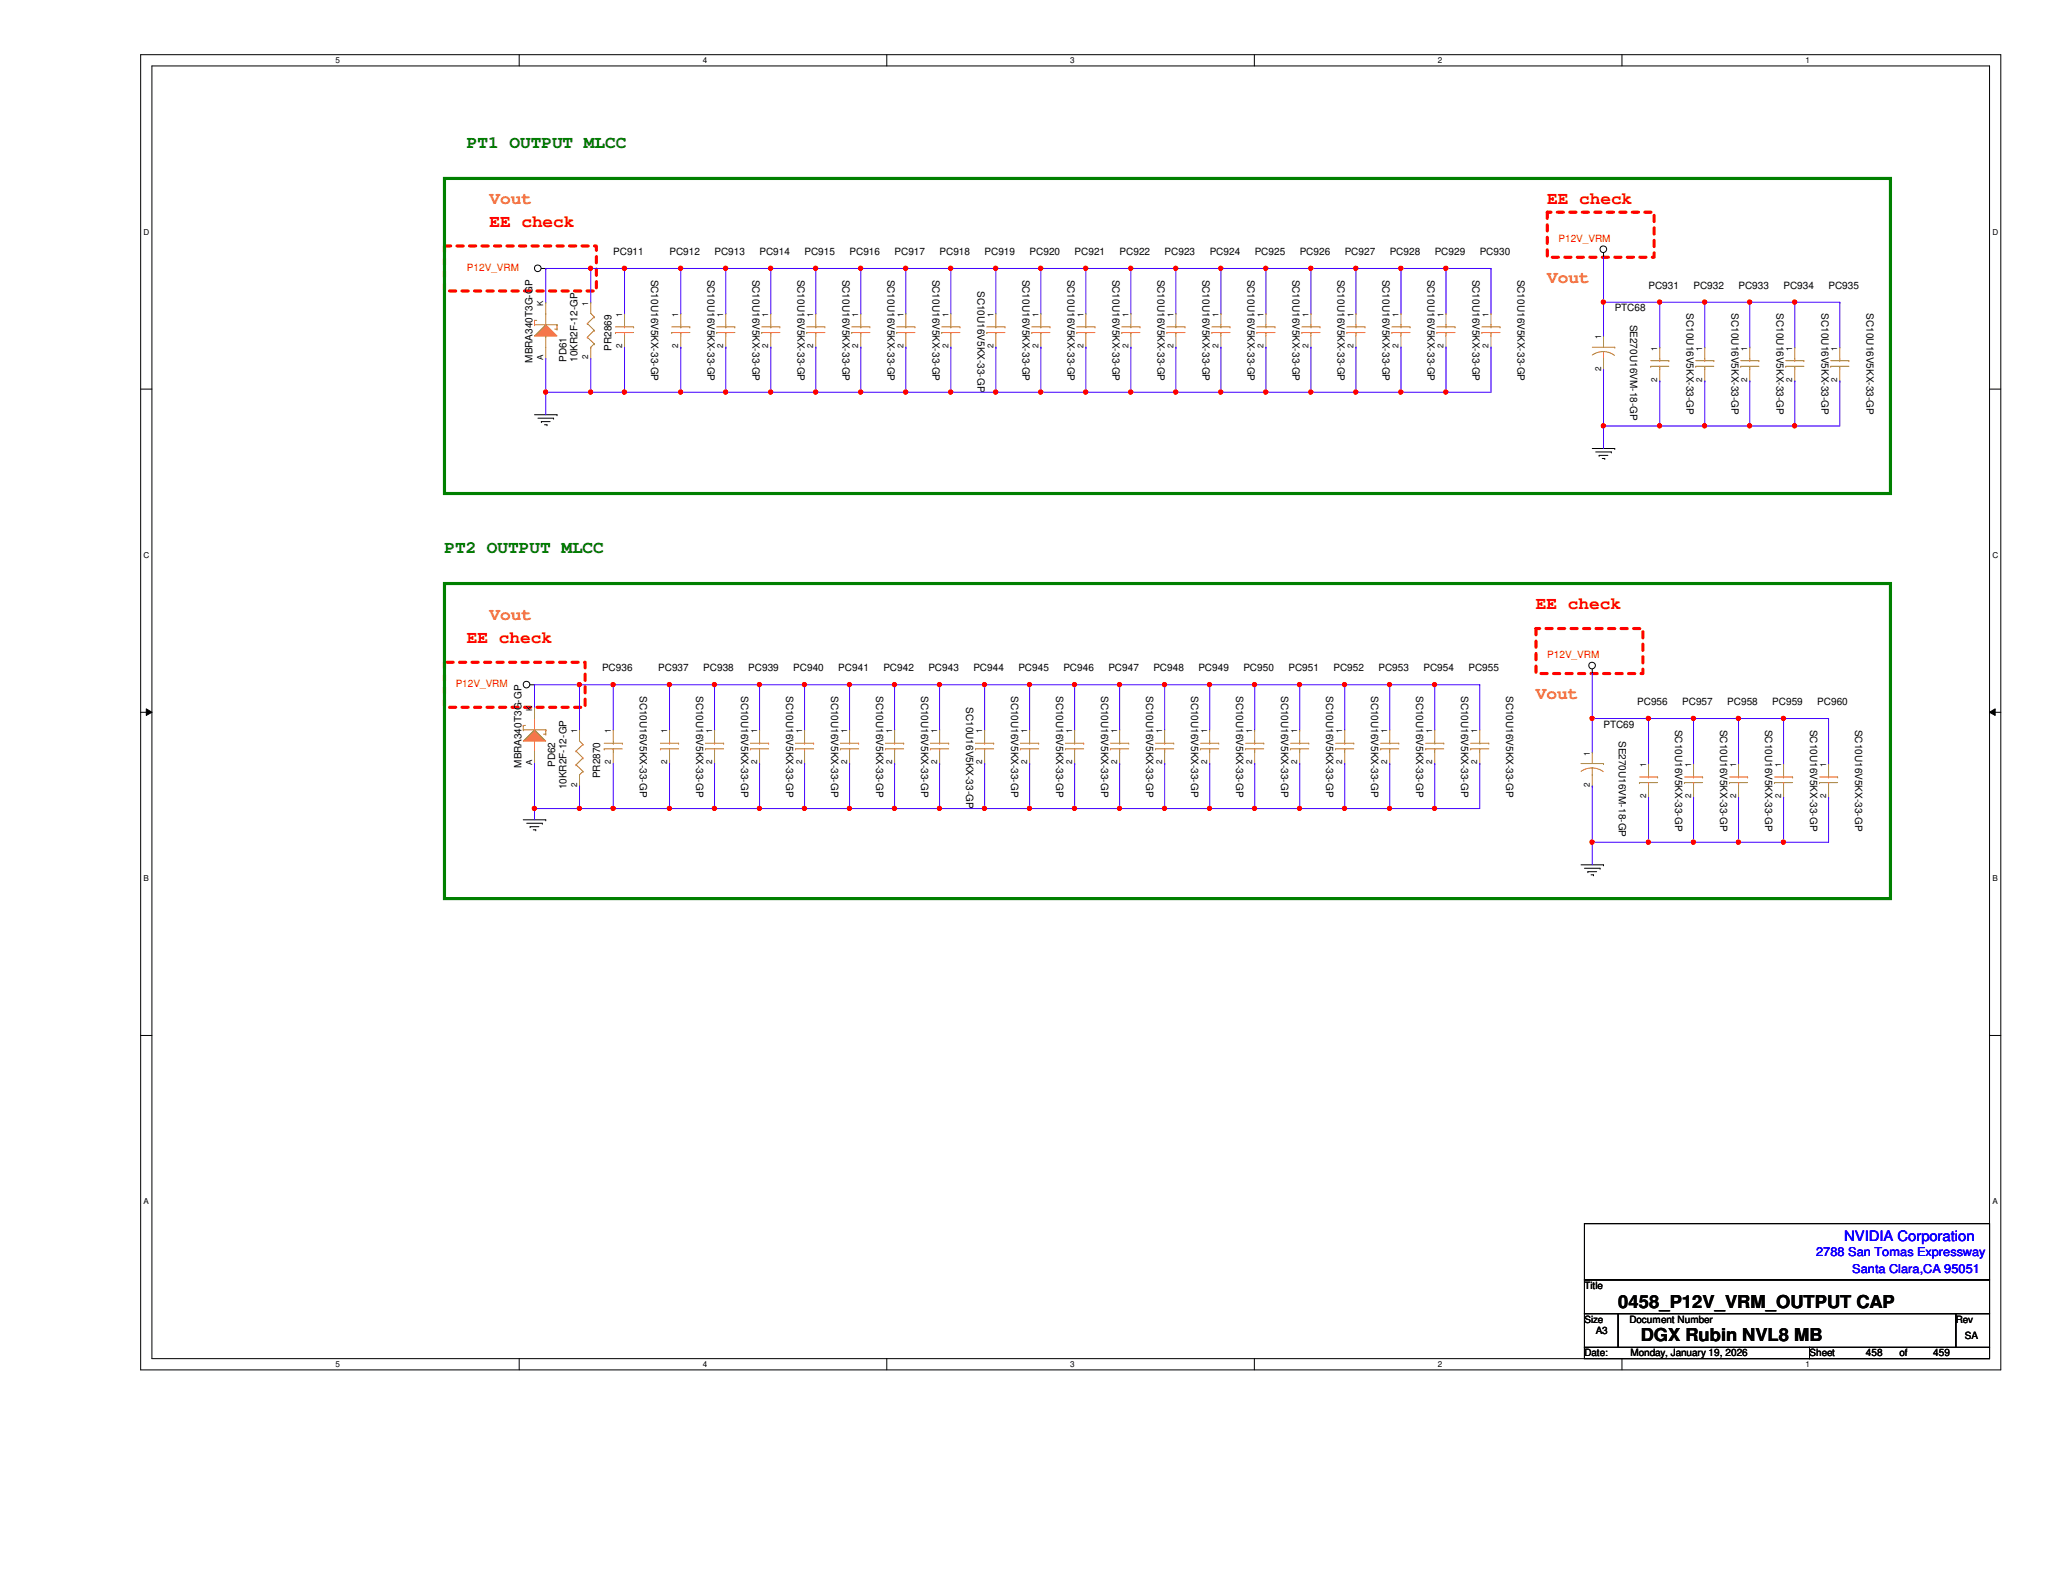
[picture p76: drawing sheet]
<svg xmlns="http://www.w3.org/2000/svg" width="279mm" height="216mm" viewBox="0 0 279 216" stroke-linecap="round" stroke-linejoin="round" font-family="sans-serif">
<defs><g id="words">
<g font-size="2.4" fill="#008000">
<text x="63.2" y="20">PT1 OUTPUT MLCC</text>
<text x="60.2" y="74.9">PT2 OUTPUT MLCC</text>
</g>
<g font-size="2.4" fill="#ff8000">
<text x="66.3" y="27.6">Vout</text>
<text x="209.5" y="38.3">Vout</text>
<text x="66.3" y="84">Vout</text>
<text x="208" y="94.7">Vout</text>
</g>
<g font-size="2.4" fill="#f00">
<text x="209.5" y="27.6">EE check</text>
<text x="66.3" y="30.7">EE check</text>
<text x="208" y="82.5">EE check</text>
<text x="63.2" y="87.1">EE check</text>
</g>
<g font-size="2.4">
<text x="219.2" y="177.1">0458_P12V_VRM_OUTPUT CAP</text>
<text x="222.2" y="181.7">DGX Rubin NVL8 MB</text>
</g>
<text font-size="1.9" fill="#00f" x="249.8" y="168.1">NVIDIA Corporation</text>
<g font-size="1.7" fill="#00f">
<text x="246" y="170.1">2788 San Tomas Expressway</text>
<text x="250.9" y="172.4">Santa Clara,CA 95051</text>
</g>
<g font-size="1.4">
<text x="83.1" y="34.5">PC911</text>
<text x="90.7" y="34.5">PC912</text>
<text x="96.8" y="34.5">PC913</text>
<text x="102.9" y="34.5">PC914</text>
<text x="109" y="34.5">PC915</text>
<text x="115.1" y="34.5">PC916</text>
<text x="121.2" y="34.5">PC917</text>
<text x="127.3" y="34.5">PC918</text>
<text x="133.3" y="34.5">PC919</text>
<text x="139.4" y="34.5">PC920</text>
<text x="145.5" y="34.5">PC921</text>
<text x="151.6" y="34.5">PC922</text>
<text x="157.7" y="34.5">PC923</text>
<text x="163.8" y="34.5">PC924</text>
<text x="169.9" y="34.5">PC925</text>
<text x="176" y="34.5">PC926</text>
<text x="182.1" y="34.5">PC927</text>
<text x="188.2" y="34.5">PC928</text>
<text x="194.3" y="34.5">PC929</text>
<text x="200.4" y="34.5">PC930</text>
<text x="88.2" y="37.9" transform="rotate(90 88.2 37.9)">SC10U16V5KX-33-GP</text>
<text x="95.8" y="37.9" transform="rotate(90 95.8 37.9)">SC10U16V5KX-33-GP</text>
<text x="101.9" y="37.9" transform="rotate(90 101.9 37.9)">SC10U16V5KX-33-GP</text>
<text x="108" y="37.9" transform="rotate(90 108 37.9)">SC10U16V5KX-33-GP</text>
<text x="114.1" y="37.9" transform="rotate(90 114.1 37.9)">SC10U16V5KX-33-GP</text>
<text x="120.2" y="37.9" transform="rotate(90 120.2 37.9)">SC10U16V5KX-33-GP</text>
<text x="126.3" y="37.9" transform="rotate(90 126.3 37.9)">SC10U16V5KX-33-GP</text>
<text x="132.4" y="39.4" transform="rotate(90 132.4 39.4)">SC10U16V5KX-33-GP</text>
<text x="138.5" y="37.9" transform="rotate(90 138.5 37.9)">SC10U16V5KX-33-GP</text>
<text x="144.6" y="37.9" transform="rotate(90 144.6 37.9)">SC10U16V5KX-33-GP</text>
<text x="150.7" y="37.9" transform="rotate(90 150.7 37.9)">SC10U16V5KX-33-GP</text>
<text x="156.8" y="37.9" transform="rotate(90 156.8 37.9)">SC10U16V5KX-33-GP</text>
<text x="162.9" y="37.9" transform="rotate(90 162.9 37.9)">SC10U16V5KX-33-GP</text>
<text x="169" y="37.9" transform="rotate(90 169 37.9)">SC10U16V5KX-33-GP</text>
<text x="175" y="37.9" transform="rotate(90 175 37.9)">SC10U16V5KX-33-GP</text>
<text x="181.1" y="37.9" transform="rotate(90 181.1 37.9)">SC10U16V5KX-33-GP</text>
<text x="187.2" y="37.9" transform="rotate(90 187.2 37.9)">SC10U16V5KX-33-GP</text>
<text x="193.3" y="37.9" transform="rotate(90 193.3 37.9)">SC10U16V5KX-33-GP</text>
<text x="199.4" y="37.9" transform="rotate(90 199.4 37.9)">SC10U16V5KX-33-GP</text>
<text x="205.5" y="37.9" transform="rotate(90 205.5 37.9)">SC10U16V5KX-33-GP</text>
<text x="223.3" y="39.1">PC931</text>
<text x="229.4" y="39.1">PC932</text>
<text x="235.5" y="39.1">PC933</text>
<text x="241.6" y="39.1">PC934</text>
<text x="247.6" y="39.1">PC935</text>
<text x="82.8" y="47.5" transform="rotate(-90 82.8 47.5)">PR2869</text>
<text x="218.7" y="42.2">PTC68</text>
<text x="220.8" y="44" transform="rotate(90 220.8 44)">SE270U16VM-18-GP</text>
<text x="228.4" y="42.5" transform="rotate(90 228.4 42.5)">SC10U16V5KX-33-GP</text>
<text x="234.5" y="42.5" transform="rotate(90 234.5 42.5)">SC10U16V5KX-33-GP</text>
<text x="240.6" y="42.5" transform="rotate(90 240.6 42.5)">SC10U16V5KX-33-GP</text>
<text x="246.7" y="42.5" transform="rotate(90 246.7 42.5)">SC10U16V5KX-33-GP</text>
<text x="252.8" y="42.5" transform="rotate(90 252.8 42.5)">SC10U16V5KX-33-GP</text>
<text x="72.1" y="49.1" transform="rotate(-90 72.1 49.1)">MBRA340T3G-GP</text>
<text x="76.7" y="49" transform="rotate(-90 76.7 49)">PD61</text>
<text x="78.2" y="49" transform="rotate(-90 78.2 49)">10KR2F-12-GP</text>
<text x="81.5" y="90.9">PC936</text>
<text x="86.7" y="94.3" transform="rotate(90 86.7 94.3)">SC10U16V5KX-33-GP</text>
<text x="89.2" y="90.9">PC937</text>
<text x="94.3" y="94.3" transform="rotate(90 94.3 94.3)">SC10U16V5KX-33-GP</text>
<text x="95.2" y="90.9">PC938</text>
<text x="100.4" y="94.3" transform="rotate(90 100.4 94.3)">SC10U16V5KX-33-GP</text>
<text x="101.3" y="90.9">PC939</text>
<text x="106.5" y="94.3" transform="rotate(90 106.5 94.3)">SC10U16V5KX-33-GP</text>
<text x="107.4" y="90.9">PC940</text>
<text x="112.6" y="94.3" transform="rotate(90 112.6 94.3)">SC10U16V5KX-33-GP</text>
<text x="113.5" y="90.9">PC941</text>
<text x="118.7" y="94.3" transform="rotate(90 118.7 94.3)">SC10U16V5KX-33-GP</text>
<text x="119.6" y="90.9">PC942</text>
<text x="124.8" y="94.3" transform="rotate(90 124.8 94.3)">SC10U16V5KX-33-GP</text>
<text x="125.7" y="90.9">PC943</text>
<text x="130.9" y="95.8" transform="rotate(90 130.9 95.8)">SC10U16V5KX-33-GP</text>
<text x="131.8" y="90.9">PC944</text>
<text x="136.9" y="94.3" transform="rotate(90 136.9 94.3)">SC10U16V5KX-33-GP</text>
<text x="137.9" y="90.9">PC945</text>
<text x="143" y="94.3" transform="rotate(90 143 94.3)">SC10U16V5KX-33-GP</text>
<text x="144" y="90.9">PC946</text>
<text x="149.1" y="94.3" transform="rotate(90 149.1 94.3)">SC10U16V5KX-33-GP</text>
<text x="150.1" y="90.9">PC947</text>
<text x="155.2" y="94.3" transform="rotate(90 155.2 94.3)">SC10U16V5KX-33-GP</text>
<text x="156.2" y="90.9">PC948</text>
<text x="161.3" y="94.3" transform="rotate(90 161.3 94.3)">SC10U16V5KX-33-GP</text>
<text x="162.3" y="90.9">PC949</text>
<text x="167.4" y="94.3" transform="rotate(90 167.4 94.3)">SC10U16V5KX-33-GP</text>
<text x="168.4" y="90.9">PC950</text>
<text x="173.5" y="94.3" transform="rotate(90 173.5 94.3)">SC10U16V5KX-33-GP</text>
<text x="174.5" y="90.9">PC951</text>
<text x="179.6" y="94.3" transform="rotate(90 179.6 94.3)">SC10U16V5KX-33-GP</text>
<text x="180.6" y="90.9">PC952</text>
<text x="185.7" y="94.3" transform="rotate(90 185.7 94.3)">SC10U16V5KX-33-GP</text>
<text x="186.7" y="90.9">PC953</text>
<text x="191.8" y="94.3" transform="rotate(90 191.8 94.3)">SC10U16V5KX-33-GP</text>
<text x="192.8" y="90.9">PC954</text>
<text x="197.9" y="94.3" transform="rotate(90 197.9 94.3)">SC10U16V5KX-33-GP</text>
<text x="198.9" y="90.9">PC955</text>
<text x="204" y="94.3" transform="rotate(90 204 94.3)">SC10U16V5KX-33-GP</text>
<text x="221.7" y="95.5">PC956</text>
<text x="227.8" y="95.5">PC957</text>
<text x="233.9" y="95.5">PC958</text>
<text x="240" y="95.5">PC959</text>
<text x="246.1" y="95.5">PC960</text>
<text x="217.2" y="98.6">PTC69</text>
<text x="219.2" y="100.4" transform="rotate(90 219.2 100.4)">SE270U16VM-18-GP</text>
<text x="226.9" y="98.8" transform="rotate(90 226.9 98.8)">SC10U16V5KX-33-GP</text>
<text x="233" y="98.8" transform="rotate(90 233 98.8)">SC10U16V5KX-33-GP</text>
<text x="239.1" y="98.8" transform="rotate(90 239.1 98.8)">SC10U16V5KX-33-GP</text>
<text x="245.2" y="98.8" transform="rotate(90 245.2 98.8)">SC10U16V5KX-33-GP</text>
<text x="251.2" y="98.8" transform="rotate(90 251.2 98.8)">SC10U16V5KX-33-GP</text>
<text x="70.6" y="104" transform="rotate(-90 70.6 104)">MBRA340T3G-GP</text>
<text x="75.2" y="103.9" transform="rotate(-90 75.2 103.9)">PD62</text>
<text x="76.7" y="106.9" transform="rotate(-90 76.7 106.9)">10KR2F-12-GP</text>
<text x="81.3" y="105.4" transform="rotate(-90 81.3 105.4)">PR2870</text>
<text x="214.6" y="174.6">Title</text>
<text x="214.6" y="179.2">Size</text>
<text x="220.7" y="179.2">Document Number</text>
<text x="264.9" y="179.2">Rev</text>
<text x="214.6" y="183.7">Date:</text>
<text x="216.1" y="180.7">A3</text>
<text x="220.8" y="183.7">Monday, January 19, 2026</text>
<text x="245.1" y="183.7">Sheet</text>
<text x="252.7" y="183.7">458</text>
<text x="257.3" y="183.7">of</text>
<text x="261.8" y="183.7">459</text>
<text x="266.1" y="181.3">SA</text>
</g>
<g font-size="1.4" fill="#f00">
<text x="211.1" y="32.7">P12V_VRM</text>
<text x="63.2" y="36.7">P12V_VRM</text>
<text x="209.5" y="89.1">P12V_VRM</text>
<text x="61.7" y="93">P12V_VRM</text>
</g>
<g font-size="1.1">
<text x="45.4" y="8.6">5</text>
<text x="95.2" y="8.6">4</text>
<text x="144.9" y="8.6">3</text>
<text x="194.7" y="8.6">2</text>
<text x="244.5" y="8.6">1</text>
<text x="19.4" y="31.8">D</text>
<text x="269.8" y="31.8">D</text>
<text x="73.6" y="41.4" transform="rotate(-90 73.6 41.4)">K</text>
<text x="79.7" y="41.4" transform="rotate(-90 79.7 41.4)">1</text>
<text x="84.2" y="47.2" transform="rotate(-90 84.2 47.2)">2</text>
<text x="84.2" y="42.9" transform="rotate(-90 84.2 42.9)">1</text>
<text x="91.9" y="47.2" transform="rotate(-90 91.9 47.2)">2</text>
<text x="91.9" y="42.9" transform="rotate(-90 91.9 42.9)">1</text>
<text x="98" y="47.2" transform="rotate(-90 98 47.2)">2</text>
<text x="98" y="42.9" transform="rotate(-90 98 42.9)">1</text>
<text x="104.1" y="47.2" transform="rotate(-90 104.1 47.2)">2</text>
<text x="104.1" y="42.9" transform="rotate(-90 104.1 42.9)">1</text>
<text x="110.2" y="47.2" transform="rotate(-90 110.2 47.2)">2</text>
<text x="110.2" y="42.9" transform="rotate(-90 110.2 42.9)">1</text>
<text x="116.2" y="47.2" transform="rotate(-90 116.2 47.2)">2</text>
<text x="116.2" y="42.9" transform="rotate(-90 116.2 42.9)">1</text>
<text x="122.3" y="47.2" transform="rotate(-90 122.3 47.2)">2</text>
<text x="122.3" y="42.9" transform="rotate(-90 122.3 42.9)">1</text>
<text x="128.4" y="47.2" transform="rotate(-90 128.4 47.2)">2</text>
<text x="128.4" y="42.9" transform="rotate(-90 128.4 42.9)">1</text>
<text x="134.5" y="47.2" transform="rotate(-90 134.5 47.2)">2</text>
<text x="134.5" y="42.9" transform="rotate(-90 134.5 42.9)">1</text>
<text x="140.6" y="47.2" transform="rotate(-90 140.6 47.2)">2</text>
<text x="140.6" y="42.9" transform="rotate(-90 140.6 42.9)">1</text>
<text x="146.7" y="47.2" transform="rotate(-90 146.7 47.2)">2</text>
<text x="146.7" y="42.9" transform="rotate(-90 146.7 42.9)">1</text>
<text x="152.8" y="47.2" transform="rotate(-90 152.8 47.2)">2</text>
<text x="152.8" y="42.9" transform="rotate(-90 152.8 42.9)">1</text>
<text x="158.9" y="47.2" transform="rotate(-90 158.9 47.2)">2</text>
<text x="158.9" y="42.9" transform="rotate(-90 158.9 42.9)">1</text>
<text x="165" y="47.2" transform="rotate(-90 165 47.2)">2</text>
<text x="165" y="42.9" transform="rotate(-90 165 42.9)">1</text>
<text x="171.1" y="47.2" transform="rotate(-90 171.1 47.2)">2</text>
<text x="171.1" y="42.9" transform="rotate(-90 171.1 42.9)">1</text>
<text x="177.2" y="47.2" transform="rotate(-90 177.2 47.2)">2</text>
<text x="177.2" y="42.9" transform="rotate(-90 177.2 42.9)">1</text>
<text x="183.3" y="47.2" transform="rotate(-90 183.3 47.2)">2</text>
<text x="183.3" y="42.9" transform="rotate(-90 183.3 42.9)">1</text>
<text x="189.4" y="47.2" transform="rotate(-90 189.4 47.2)">2</text>
<text x="189.4" y="42.9" transform="rotate(-90 189.4 42.9)">1</text>
<text x="195.5" y="47.2" transform="rotate(-90 195.5 47.2)">2</text>
<text x="195.5" y="42.9" transform="rotate(-90 195.5 42.9)">1</text>
<text x="201.6" y="47.2" transform="rotate(-90 201.6 47.2)">2</text>
<text x="201.6" y="42.9" transform="rotate(-90 201.6 42.9)">1</text>
<text x="216.8" y="46" transform="rotate(-90 216.8 46)">1</text>
<text x="224.5" y="47.5" transform="rotate(-90 224.5 47.5)">1</text>
<text x="230.5" y="47.5" transform="rotate(-90 230.5 47.5)">1</text>
<text x="236.6" y="47.5" transform="rotate(-90 236.6 47.5)">1</text>
<text x="242.7" y="47.5" transform="rotate(-90 242.7 47.5)">1</text>
<text x="248.8" y="47.5" transform="rotate(-90 248.8 47.5)">1</text>
<text x="73.6" y="48.8" transform="rotate(-90 73.6 48.8)">A</text>
<text x="79.7" y="48.7" transform="rotate(-90 79.7 48.7)">2</text>
<text x="216.8" y="50.2" transform="rotate(-90 216.8 50.2)">2</text>
<text x="224.5" y="51.7" transform="rotate(-90 224.5 51.7)">2</text>
<text x="230.5" y="51.7" transform="rotate(-90 230.5 51.7)">2</text>
<text x="236.6" y="51.7" transform="rotate(-90 236.6 51.7)">2</text>
<text x="242.7" y="51.7" transform="rotate(-90 242.7 51.7)">2</text>
<text x="248.8" y="51.7" transform="rotate(-90 248.8 51.7)">2</text>
<text x="19.4" y="75.6">C</text>
<text x="269.8" y="75.6">C</text>
<text x="72.1" y="96.3" transform="rotate(-90 72.1 96.3)">K</text>
<text x="78.1" y="99.3" transform="rotate(-90 78.1 99.3)">1</text>
<text x="82.7" y="99.3" transform="rotate(-90 82.7 99.3)">1</text>
<text x="90.3" y="99.3" transform="rotate(-90 90.3 99.3)">1</text>
<text x="96.4" y="99.3" transform="rotate(-90 96.4 99.3)">1</text>
<text x="102.5" y="99.3" transform="rotate(-90 102.5 99.3)">1</text>
<text x="108.6" y="99.3" transform="rotate(-90 108.6 99.3)">1</text>
<text x="114.7" y="99.3" transform="rotate(-90 114.7 99.3)">1</text>
<text x="120.8" y="99.3" transform="rotate(-90 120.8 99.3)">1</text>
<text x="126.9" y="99.3" transform="rotate(-90 126.9 99.3)">1</text>
<text x="133" y="99.3" transform="rotate(-90 133 99.3)">1</text>
<text x="139.1" y="99.3" transform="rotate(-90 139.1 99.3)">1</text>
<text x="145.2" y="99.3" transform="rotate(-90 145.2 99.3)">1</text>
<text x="151.3" y="99.3" transform="rotate(-90 151.3 99.3)">1</text>
<text x="157.4" y="99.3" transform="rotate(-90 157.4 99.3)">1</text>
<text x="163.5" y="99.3" transform="rotate(-90 163.5 99.3)">1</text>
<text x="169.6" y="99.3" transform="rotate(-90 169.6 99.3)">1</text>
<text x="175.7" y="99.3" transform="rotate(-90 175.7 99.3)">1</text>
<text x="181.8" y="99.3" transform="rotate(-90 181.8 99.3)">1</text>
<text x="187.9" y="99.3" transform="rotate(-90 187.9 99.3)">1</text>
<text x="194" y="99.3" transform="rotate(-90 194 99.3)">1</text>
<text x="200.1" y="99.3" transform="rotate(-90 200.1 99.3)">1</text>
<text x="72.1" y="103.7" transform="rotate(-90 72.1 103.7)">A</text>
<text x="78.1" y="106.6" transform="rotate(-90 78.1 106.6)">2</text>
<text x="82.7" y="103.5" transform="rotate(-90 82.7 103.5)">2</text>
<text x="90.3" y="103.5" transform="rotate(-90 90.3 103.5)">2</text>
<text x="96.4" y="103.5" transform="rotate(-90 96.4 103.5)">2</text>
<text x="102.5" y="103.5" transform="rotate(-90 102.5 103.5)">2</text>
<text x="108.6" y="103.5" transform="rotate(-90 108.6 103.5)">2</text>
<text x="114.7" y="103.5" transform="rotate(-90 114.7 103.5)">2</text>
<text x="120.8" y="103.5" transform="rotate(-90 120.8 103.5)">2</text>
<text x="126.9" y="103.5" transform="rotate(-90 126.9 103.5)">2</text>
<text x="133" y="103.5" transform="rotate(-90 133 103.5)">2</text>
<text x="139.1" y="103.5" transform="rotate(-90 139.1 103.5)">2</text>
<text x="145.2" y="103.5" transform="rotate(-90 145.2 103.5)">2</text>
<text x="151.3" y="103.5" transform="rotate(-90 151.3 103.5)">2</text>
<text x="157.4" y="103.5" transform="rotate(-90 157.4 103.5)">2</text>
<text x="163.5" y="103.5" transform="rotate(-90 163.5 103.5)">2</text>
<text x="169.6" y="103.5" transform="rotate(-90 169.6 103.5)">2</text>
<text x="175.7" y="103.5" transform="rotate(-90 175.7 103.5)">2</text>
<text x="181.8" y="103.5" transform="rotate(-90 181.8 103.5)">2</text>
<text x="187.9" y="103.5" transform="rotate(-90 187.9 103.5)">2</text>
<text x="194" y="103.5" transform="rotate(-90 194 103.5)">2</text>
<text x="200.1" y="103.5" transform="rotate(-90 200.1 103.5)">2</text>
<text x="215.3" y="106.6" transform="rotate(-90 215.3 106.6)">2</text>
<text x="215.3" y="102.4" transform="rotate(-90 215.3 102.4)">1</text>
<text x="222.9" y="103.9" transform="rotate(-90 222.9 103.9)">1</text>
<text x="229" y="103.9" transform="rotate(-90 229 103.9)">1</text>
<text x="235.1" y="103.9" transform="rotate(-90 235.1 103.9)">1</text>
<text x="241.2" y="103.9" transform="rotate(-90 241.2 103.9)">1</text>
<text x="247.3" y="103.9" transform="rotate(-90 247.3 103.9)">1</text>
<text x="222.9" y="108.1" transform="rotate(-90 222.9 108.1)">2</text>
<text x="229" y="108.1" transform="rotate(-90 229 108.1)">2</text>
<text x="235.1" y="108.1" transform="rotate(-90 235.1 108.1)">2</text>
<text x="241.2" y="108.1" transform="rotate(-90 241.2 108.1)">2</text>
<text x="247.3" y="108.1" transform="rotate(-90 247.3 108.1)">2</text>
<text x="19.4" y="119.3">B</text>
<text x="269.8" y="119.3">B</text>
<text x="19.4" y="163.1">A</text>
<text x="269.8" y="163.1">A</text>
<text x="45.4" y="185.2">5</text>
<text x="95.2" y="185.2">4</text>
<text x="144.9" y="185.2">3</text>
<text x="194.7" y="185.2">2</text>
<text x="244.5" y="185.2">1</text>
</g>
</g></defs>
<path d="M19.1 7.4h251.9v178.1h-251.9zM20.6 8.9h248.9v175.1h-248.9z" fill="none" stroke="#000" stroke-width=".14"/>
<g fill="#fff">
<path d="M45.4 7.6h.6v1.2h-.6z"/>
<path d="M45.4 184.2h.6v1.2h-.6z"/>
</g>
<path d="M70.3 7.4v1.5M70.3 184v1.5" fill="none" stroke="#000" stroke-width=".14"/>
<g fill="#fff">
<path d="M95.2 7.6h.6v1.2h-.6z"/>
<path d="M95.2 184.2h.6v1.2h-.6z"/>
</g>
<path d="M120.1 7.4v1.5M120.1 184v1.5" fill="none" stroke="#000" stroke-width=".14"/>
<g fill="#fff">
<path d="M144.9 7.6h.6v1.2h-.6z"/>
<path d="M144.9 184.2h.6v1.2h-.6z"/>
</g>
<path d="M169.9 7.4v1.5M169.9 184v1.5" fill="none" stroke="#000" stroke-width=".14"/>
<g fill="#fff">
<path d="M194.7 7.6h.6v1.2h-.6z"/>
<path d="M194.7 184.2h.6v1.2h-.6z"/>
</g>
<path d="M219.7 7.4v1.5M219.7 184v1.5" fill="none" stroke="#000" stroke-width=".14"/>
<g fill="#fff">
<path d="M244.5 7.6h.6v1.2h-.6z"/>
<path d="M244.5 184.2h.6v1.2h-.6z"/>
<path d="M19.4 30.8h.8v1.2h-.8z"/>
<path d="M269.8 30.8h.8v1.2h-.8z"/>
<path d="M19.4 74.6h.8v1.2h-.8z"/>
<path d="M269.8 74.6h.8v1.2h-.8z"/>
</g>
<path d="M19.1 52.7h1.5M269.5 52.7h1.5" fill="none" stroke="#000" stroke-width=".14"/>
<g fill="#fff">
<path d="M19.4 118.4h.8v1.1h-.8z"/>
<path d="M269.8 118.4h.8v1.1h-.8z"/>
</g>
<path d="M19.1 96.5h1.5M19.8 96l.8 .5-.8 .4zM269.5 96.5l.7-.5v.9zM269.5 96.5h1.5" fill="none" stroke="#000" stroke-width=".14"/>
<path d="M19.8 96l.8 .5-.8 .4zM269.5 96.5l.7-.5v.9z" fill="#000"/>
<g fill="#fff">
<path d="M19.4 162.1h.8v1.2h-.8z"/>
<path d="M269.8 162.1h.8v1.2h-.8z"/>
</g>
<g fill="none" stroke="#000" stroke-width=".14">
<path d="M73.3 36.4h.6M73.9 36.4h.1M217.2 34.8h.1M217.2 34.2v.6M72.4 56.2h3M72.9 56.6h2.1M73.3 57.1h.1M73.3 57.1h1.2M73.7 57.5h.4M74.1 57.5h.1M75 56.6h.1M75.4 56.2h.1"/>
<path d="M215.6 60.7h3.1M216.1 61.2h2.1M216.6 61.7h.1M216.6 61.7h1.2M217 62.1h.3M217.3 62.1h.1M218.2 61.2h.1M218.7 60.7h.1M71.8 92.8h.6M72.4 92.8h.1M215.6 91.2h.1M215.6 90.6v.6"/>
<path d="M70.9 111h3M71.3 111.5h2.1M71.8 112h.1M71.8 112h1.2M72.2 112.4h.4M72.6 112.4h.1M73.4 111.5h.1M73.9 111h.1M214.1 117.1h3.1M214.6 117.6h2.1M215.1 118.1h.1M215.1 118.1h1.1"/>
<path d="M215.5 118.5h.3M215.8 118.5h.1M216.7 117.6h.1M217.2 117.1h.1M19.1 140.2h1.5M269.5 140.2h1.5M214.6 165.7h54.9v7.7h-54.9zM214.6 173.4h54.9v4.5h-54.9zM214.6 177.9h4.6v4.6h-4.6zM219.2 177.9h45.7v4.6h-45.7zM264.9 177.9h4.6v4.6h-4.6zM214.6 182.5h30.5v1.5h-30.5z"/>
<path d="M245.1 182.5h24.4v1.5h-24.4z"/>
<circle cx="72.8" cy="36.3" r=".45"/>
<circle cx="217.1" cy="33.8" r=".45"/>
<circle cx="71.3" cy="92.7" r=".45"/>
<circle cx="215.6" cy="90.1" r=".45"/>
</g>
<path d="M60.2 33.3h20.6v6.1h-20.6zM209.6 28.7h14.4v6.1h-14.4zM60.2 89.7h19v6.1h-19zM208 85.1h14.5v6.1h-14.5z" fill="none" stroke="#f00" stroke-width=".42" stroke-dasharray=".8 .8"/>
<path d="M60.2 24.2h195.8v42.6h-195.8zM60.2 79h195.8v42.7h-195.8z" fill="none" stroke="#008000" stroke-width=".42"/>
<g fill="none" stroke="#cc8006" stroke-width=".14">
<path d="M194.6 45h.1M194.6 44.3h2.5M194.6 45h2.5M195.8 44.3h.1M195.8 45h.1M195.8 44v.3M195.8 45v.5M197.1 44.3h.1M168.7 101.4h.1M168.7 100.7h2.5M168.7 101.4h2.5M169.9 100.7h.1"/>
<path d="M169.9 101.4h.1M169.9 100.4v.3M169.9 101.4v.5M171.2 100.7h.1M222 106h.1M222 105.2h2.5M222 106h2.5M223.3 105.2h.1M223.3 106h.1M223.3 104.9v.3M223.3 106v.5M224.5 105.2h.1"/>
</g>
<path d="M195.8 42.5h.1M195.8 47h.1M195.8 42.5v1.5M195.8 45.5v1.5M169.9 98.8h.1M169.9 98.8v1.6M169.9 103.4h.1M169.9 101.9v1.5M223.3 103.4h.1M223.3 108h.1M223.3 103.4v1.5M223.3 106.5v1.5" fill="none" stroke="#a84" stroke-width=".14"/>
<path d="M72.4 98.8l1.5 1.6h-3z" fill="#cc8006"/>
<g fill="none" stroke="#cc8006" stroke-width=".14">
<path d="M79.5 43.8h.1M79.5 45.7h.1M79.5 43.8l1 .9M79.5 45.7l1 .9M80 47h.1M80 42.5l.5 .4M80.5 42.9h.1M80.5 44.7h.1M80.5 46.6h.1M80.5 42.9l-1 .9M80.5 44.7l-1 1M80.5 46.6l-.5 .4"/>
<path d="M83.4 45h.1M83.4 44.3h2.4M83.4 45h2.4M84.6 44.3h.1M84.6 45h.1M84.6 44v.3M84.6 45v.5M85.8 44.3h.1M91 45h.1M91 44.3h2.4M91 45h2.4M92.2 44.3h.1"/>
<path d="M92.2 45h.1M92.2 44v.3M92.2 45v.5M93.4 44.3h.1M97.1 45h.1M97.1 44.3h2.4M97.1 45h2.4M98.3 44.3h.1M98.3 45h.1M98.3 44v.3M98.3 45v.5M99.5 44.3h.1"/>
<path d="M103.2 45h.1M103.2 44.3h2.4M103.2 45h2.4M104.4 44.3h.1M104.4 45h.1M104.4 44v.3M104.4 45v.5M105.6 44.3h.1M109.3 45h.1M109.3 44.3h2.4M109.3 45h2.4M110.5 44.3h.1"/>
<path d="M110.5 45h.1M110.5 44v.3M110.5 45v.5M111.7 44.3h.1M115.4 45h.1M115.4 44.3h2.4M115.4 45h2.4M116.6 44.3h.1M116.6 45h.1M116.6 44v.3M116.6 45v.5M117.8 44.3h.1"/>
<path d="M121.5 45h.1M121.5 44.3h2.4M121.5 45h2.4M122.7 44.3h.1M122.7 45h.1M122.7 44v.3M122.7 45v.5M123.9 44.3h.1M127.6 45h.1M127.6 44.3h2.4M127.6 45h2.4M128.8 44.3h.1"/>
<path d="M128.8 45h.1M128.8 44v.3M128.8 45v.5M130 44.3h.1M133.6 45h.1M133.6 44.3h2.5M133.6 45h2.5M134.9 44.3h.1M134.9 45h.1M134.9 44v.3M134.9 45v.5M136.1 44.3h.1"/>
<path d="M139.7 45h.1M139.7 44.3h2.5M139.7 45h2.5M141 44.3h.1M141 45h.1M141 44v.3M141 45v.5M142.2 44.3h.1M145.8 45h.1M145.8 44.3h2.5M145.8 45h2.5M147.1 44.3h.1"/>
<path d="M147.1 45h.1M147.1 44v.3M147.1 45v.5M148.3 44.3h.1M151.9 45h.1M151.9 44.3h2.5M151.9 45h2.5M153.2 44.3h.1M153.2 45h.1M153.2 44v.3M153.2 45v.5M154.4 44.3h.1"/>
<path d="M158 45h.1M158 44.3h2.5M158 45h2.5M159.3 44.3h.1M159.3 45h.1M159.3 44v.3M159.3 45v.5M160.5 44.3h.1M164.1 45h.1M164.1 44.3h2.5M164.1 45h2.5M165.4 44.3h.1"/>
<path d="M165.4 45h.1M165.4 44v.3M165.4 45v.5M166.6 44.3h.1M170.2 45h.1M170.2 44.3h2.5M170.2 45h2.5M171.5 44.3h.1M171.5 45h.1M171.5 44v.3M171.5 45v.5M172.7 44.3h.1"/>
<path d="M176.3 45h.1M176.3 44.3h2.5M176.3 45h2.5M177.5 44.3h.1M177.5 45h.1M177.5 44v.3M177.5 45v.5M178.8 44.3h.1M182.4 45h.1M182.4 44.3h2.5M182.4 45h2.5M183.6 44.3h.1"/>
<path d="M183.6 45h.1M183.6 44v.3M183.6 45v.5M184.9 44.3h.1M188.5 45h.1M188.5 44.3h2.5M188.5 45h2.5M189.7 44.3h.1M189.7 45h.1M189.7 44v.3M189.7 45v.5M191 44.3h.1"/>
<path d="M200.7 45h.1M200.7 44.3h2.5M200.7 45h2.5M201.9 44.3h.1M201.9 45h.1M201.9 44v.3M201.9 45v.5M203.2 44.3h.1M215.6 47h3.1M217.2 48.6h.1M217.2 47.6a2.42 2.42 0 0 1 1.5 .5M217.2 47.6h-.1a2.57 2.57 0 0 0-1.5 .5"/>
<path d="M217.2 47.6v1M218.7 47h.1M223.6 49.6h.1M223.6 48.9h2.4M223.6 49.6h2.4M224.8 48.9h.1M224.8 49.6h.1M224.8 48.6v.3M224.8 49.6v.5M226 48.9h.1M229.7 49.6h.1M229.7 48.9h2.4"/>
<path d="M229.7 49.6h2.4M230.9 48.9h.1M230.9 49.6h.1M230.9 48.6v.3M230.9 49.6v.5M232.1 48.9h.1M235.8 49.6h.1M235.8 48.9h2.4M235.8 49.6h2.4M237 48.9h.1M237 49.6h.1M237 48.6v.3"/>
<path d="M237 49.6v.5M238.2 48.9h.1M241.9 49.6h.1M241.9 48.9h2.4M241.9 49.6h2.4M243.1 48.9h.1M243.1 49.6h.1M243.1 48.6v.3M243.1 49.6v.5M244.3 48.9h.1M247.9 49.6h.1M247.9 48.9h2.5"/>
<path d="M247.9 49.6h2.5M249.2 48.9h.1M249.2 49.6h.1M249.2 48.6v.3M249.2 49.6v.5M250.4 48.9h.1M70.9 98.8h.1M70.9 98.3h.1M70.9 98.8h3M70.9 98.3v.5M70.9 98.3h.3M72.4 98.8l1.5 1.6h-3z"/>
<path d="M72.4 97.3h.1M72.4 97.3v1.5M73.6 99.4h.3M73.9 98.8h.1M73.9 99.4h.1M73.9 98.8v.6M72.4 100.4h.1M72.4 100.4v1.5M78 101.7h.1M78 103.6h.1M78 101.7l1 1M78 103.6l1 .9"/>
<path d="M78.5 104.9h.1M78.5 100.4l.5 .4M79 100.8h.1M79 102.7h.1M79 104.5h.1M79 100.8l-1 .9M79 102.7l-1 .9M79 104.5l-.5 .4M81.8 101.4h.1M81.8 100.7h2.5M81.8 101.4h2.5M83.1 100.7h.1"/>
<path d="M83.1 101.4h.1M83.1 100.4v.3M83.1 101.4v.5M84.3 100.7h.1M89.5 101.4h.1M89.5 100.7h2.4M89.5 101.4h2.4M90.7 100.7h.1M90.7 101.4h.1M90.7 100.4v.3M90.7 101.4v.5M91.9 100.7h.1"/>
<path d="M95.5 101.4h.1M95.5 100.7h2.5M95.5 101.4h2.5M96.8 100.7h.1M96.8 101.4h.1M96.8 100.4v.3M96.8 101.4v.5M98 100.7h.1M101.6 101.4h.1M101.6 100.7h2.5M101.6 101.4h2.5M102.9 100.7h.1"/>
<path d="M102.9 101.4h.1M102.9 100.4v.3M102.9 101.4v.5M104.1 100.7h.1M107.7 101.4h.1M107.7 100.7h2.5M107.7 101.4h2.5M109 100.7h.1M109 101.4h.1M109 100.4v.3M109 101.4v.5M110.2 100.7h.1"/>
<path d="M113.8 101.4h.1M113.8 100.7h2.5M113.8 101.4h2.5M115.1 100.7h.1M115.1 101.4h.1M115.1 100.4v.3M115.1 101.4v.5M116.3 100.7h.1M119.9 101.4h.1M119.9 100.7h2.5M119.9 101.4h2.5M121.2 100.7h.1"/>
<path d="M121.2 101.4h.1M121.2 100.4v.3M121.2 101.4v.5M122.4 100.7h.1M126 101.4h.1M126 100.7h2.5M126 101.4h2.5M127.3 100.7h.1M127.3 101.4h.1M127.3 100.4v.3M127.3 101.4v.5M128.5 100.7h.1"/>
<path d="M132.1 101.4h.1M132.1 100.7h2.5M132.1 101.4h2.5M133.4 100.7h.1M133.4 101.4h.1M133.4 100.4v.3M133.4 101.4v.5M134.6 100.7h.1M138.2 101.4h.1M138.2 100.7h2.5M138.2 101.4h2.5M139.4 100.7h.1"/>
<path d="M139.4 101.4h.1M139.4 100.4v.3M139.4 101.4v.5M140.7 100.7h.1M144.3 101.4h.1M144.3 100.7h2.5M144.3 101.4h2.5M145.5 100.7h.1M145.5 101.4h.1M145.5 100.4v.3M145.5 101.4v.5M146.8 100.7h.1"/>
<path d="M150.4 101.4h.1M150.4 100.7h2.5M150.4 101.4h2.5M151.6 100.7h.1M151.6 101.4h.1M151.6 100.4v.3M151.6 101.4v.5M152.9 100.7h.1M156.5 101.4h.1M156.5 100.7h2.5M156.5 101.4h2.5M157.7 100.7h.1"/>
<path d="M157.7 101.4h.1M157.7 100.4v.3M157.7 101.4v.5M159 100.7h.1M162.6 101.4h.1M162.6 100.7h2.5M162.6 101.4h2.5M163.8 100.7h.1M163.8 101.4h.1M163.8 100.4v.3M163.8 101.4v.5M165.1 100.7h.1"/>
<path d="M174.8 101.4h.1M174.8 100.7h2.4M174.8 101.4h2.4M176 100.7h.1M176 101.4h.1M176 100.4v.3M176 101.4v.5M177.2 100.7h.1M180.9 101.4h.1M180.9 100.7h2.4M180.9 101.4h2.4M182.1 100.7h.1"/>
<path d="M182.1 101.4h.1M182.1 100.4v.3M182.1 101.4v.5M183.3 100.7h.1M187 101.4h.1M187 100.7h2.4M187 101.4h2.4M188.2 100.7h.1M188.2 101.4h.1M188.2 100.4v.3M188.2 101.4v.5M189.4 100.7h.1"/>
<path d="M193.1 101.4h.1M193.1 100.7h2.4M193.1 101.4h2.4M194.3 100.7h.1M194.3 101.4h.1M194.3 100.4v.3M194.3 101.4v.5M195.5 100.7h.1M199.2 101.4h.1M199.2 100.7h2.4M199.2 101.4h2.4M200.4 100.7h.1"/>
<path d="M200.4 101.4h.1M200.4 100.4v.3M200.4 101.4v.5M201.6 100.7h.1M214.1 103.4h3.1M215.6 104.9h.1M215.6 104a2.42 2.42 0 0 1 1.5 .5M215.6 104a2.57 2.57 0 0 0-1.5 .5M215.6 104v.9M217.2 103.4h.1M228.1 106h.1M228.1 105.2h2.5"/>
<path d="M228.1 106h2.5M229.4 105.2h.1M229.4 106h.1M229.4 104.9v.3M229.4 106v.5M230.6 105.2h.1M234.2 106h.1M234.2 105.2h2.5M234.2 106h2.5M235.5 105.2h.1M235.5 106h.1M235.5 104.9v.3"/>
<path d="M235.5 106v.5M236.7 105.2h.1M240.3 106h.1M240.3 105.2h2.5M240.3 106h2.5M241.6 105.2h.1M241.6 106h.1M241.6 104.9v.3M241.6 106v.5M242.8 105.2h.1M246.4 106h.1M246.4 105.2h2.5"/>
<path d="M246.4 106h2.5M247.7 105.2h.1M247.7 106h.1M247.7 104.9v.3M247.7 106v.5M248.9 105.2h.1"/>
</g>
<g fill="none" stroke="#a84" stroke-width=".14">
<path d="M80 40.9h.1M80 48.6h.1M80 40.9v1.6M80 47v1.6M84.6 42.5h.1M84.6 47h.1M84.6 42.5v1.5M84.6 45.5v1.5M92.2 42.5h.1M92.2 47h.1M92.2 42.5v1.5M92.2 45.5v1.5"/>
<path d="M98.3 42.5h.1M98.3 47h.1M98.3 42.5v1.5M98.3 45.5v1.5M104.4 42.5h.1M104.4 47h.1M104.4 42.5v1.5M104.4 45.5v1.5M110.5 42.5h.1M110.5 47h.1M110.5 42.5v1.5M110.5 45.5v1.5"/>
<path d="M116.6 42.5h.1M116.6 47h.1M116.6 42.5v1.5M116.6 45.5v1.5M122.7 42.5h.1M122.7 47h.1M122.7 42.5v1.5M122.7 45.5v1.5M128.8 42.5h.1M128.8 47h.1M128.8 42.5v1.5M128.8 45.5v1.5"/>
<path d="M134.9 42.5h.1M134.9 47h.1M134.9 42.5v1.5M134.9 45.5v1.5M141 42.5h.1M141 47h.1M141 42.5v1.5M141 45.5v1.5M147.1 42.5h.1M147.1 47h.1M147.1 42.5v1.5M147.1 45.5v1.5"/>
<path d="M153.2 42.5h.1M153.2 47h.1M153.2 42.5v1.5M153.2 45.5v1.5M159.3 42.5h.1M159.3 47h.1M159.3 42.5v1.5M159.3 45.5v1.5M165.4 42.5h.1M165.4 47h.1M165.4 42.5v1.5M165.4 45.5v1.5"/>
<path d="M171.5 42.5h.1M171.5 47h.1M171.5 42.5v1.5M171.5 45.5v1.5M177.5 42.5h.1M177.5 47h.1M177.5 42.5v1.5M177.5 45.5v1.5M183.6 42.5h.1M183.6 47h.1M183.6 42.5v1.5M183.6 45.5v1.5"/>
<path d="M189.7 42.5h.1M189.7 47h.1M189.7 42.5v1.5M189.7 45.5v1.5M201.9 42.5h.1M201.9 47h.1M201.9 42.5v1.5M201.9 45.5v1.5M217.2 45.5h.1M217.2 50.1h.1M217.2 45.5v1.5M217.2 48.6v1.5"/>
<path d="M224.8 47h.1M224.8 51.6h.1M224.8 47v1.6M224.8 50.1v1.5M230.9 47h.1M230.9 51.6h.1M230.9 47v1.6M230.9 50.1v1.5M237 47h.1M237 51.6h.1M237 47v1.6M237 50.1v1.5"/>
<path d="M243.1 47h.1M243.1 51.6h.1M243.1 47v1.6M243.1 50.1v1.5M249.2 47h.1M249.2 51.6h.1M249.2 47v1.6M249.2 50.1v1.5M72.4 95.8h.1M72.4 95.8v1.5M78.5 98.8h.1M78.5 98.8v1.6"/>
<path d="M83.1 98.8h.1M83.1 98.8v1.6M90.7 98.8h.1M90.7 98.8v1.6M96.8 98.8h.1M96.8 98.8v1.6M102.9 98.8h.1M102.9 98.8v1.6M109 98.8h.1M109 98.8v1.6M115.1 98.8h.1M115.1 98.8v1.6"/>
<path d="M121.2 98.8h.1M121.2 98.8v1.6M127.3 98.8h.1M127.3 98.8v1.6M133.4 98.8h.1M133.4 98.8v1.6M139.4 98.8h.1M139.4 98.8v1.6M145.5 98.8h.1M145.5 98.8v1.6M151.6 98.8h.1M151.6 98.8v1.6"/>
<path d="M157.7 98.8h.1M157.7 98.8v1.6M163.8 98.8h.1M163.8 98.8v1.6M176 98.8h.1M176 98.8v1.6M182.1 98.8h.1M182.1 98.8v1.6M188.2 98.8h.1M188.2 98.8v1.6M194.3 98.8h.1M194.3 98.8v1.6"/>
<path d="M200.4 98.8h.1M200.4 98.8v1.6M72.4 103.4h.1M72.4 101.9v1.5M78.5 106.5h.1M78.5 104.9v1.6M83.1 103.4h.1M83.1 101.9v1.5M90.7 103.4h.1M90.7 101.9v1.5M96.8 103.4h.1M96.8 101.9v1.5"/>
<path d="M102.9 103.4h.1M102.9 101.9v1.5M109 103.4h.1M109 101.9v1.5M115.1 103.4h.1M115.1 101.9v1.5M121.2 103.4h.1M121.2 101.9v1.5M127.3 103.4h.1M127.3 101.9v1.5M133.4 103.4h.1M133.4 101.9v1.5"/>
<path d="M139.4 103.4h.1M139.4 101.9v1.5M145.5 103.4h.1M145.5 101.9v1.5M151.6 103.4h.1M151.6 101.9v1.5M157.7 103.4h.1M157.7 101.9v1.5M163.8 103.4h.1M163.8 101.9v1.5M176 103.4h.1M176 101.9v1.5"/>
<path d="M182.1 103.4h.1M182.1 101.9v1.5M188.2 103.4h.1M188.2 101.9v1.5M194.3 103.4h.1M194.3 101.9v1.5M200.4 103.4h.1M200.4 101.9v1.5M215.6 101.9h.1M215.6 106.5h.1M215.6 101.9v1.5M215.6 104.9v1.6"/>
<path d="M229.4 103.4h.1M229.4 108h.1M229.4 103.4v1.5M229.4 106.5v1.5M235.5 103.4h.1M235.5 108h.1M235.5 103.4v1.5M235.5 106.5v1.5M241.6 103.4h.1M241.6 108h.1M241.6 103.4v1.5M241.6 106.5v1.5"/>
<path d="M247.7 103.4h.1M247.7 108h.1M247.7 103.4v1.5M247.7 106.5v1.5"/>
</g>
<path d="M72.4 45.5l1.5-1.5 1.5 1.5z" fill="#cc8006"/>
<g fill="none" stroke="#cc8006" stroke-width=".14">
<path d="M72.4 45.5l1.5-1.5 1.5 1.5zM72.4 44h.1M72.4 43.4h.1M72.4 44h3M72.4 43.4v.6M72.4 43.4h.3M73.9 45.5h.1M73.9 42.5h.1M73.9 42.5v1.5M73.9 45.5v1.5M75.1 44.6h.3M75.4 44h.1"/>
<path d="M75.4 44.6h.1M75.4 44v.6"/>
</g>
<path d="M73.9 40.9h.1M73.9 48.6h.1M73.9 40.9v1.6M73.9 47v1.6" fill="none" stroke="#a84" stroke-width=".14"/>
<path d="M73.9 36.4h6.1M80 36.4h.1M92.2 36.4h.1M92.2 36.4v6.1" fill="none" stroke="#4200ff" stroke-width=".14"/>
<circle cx="92.2" cy="36.3" r=".29" fill="#f00"/>
<circle cx="92.2" cy="36.3" r=".29" fill="none" stroke="#f00" stroke-width=".14"/>
<path d="M92.2 36.4h.1M92.2 36.4h12.2M98.3 36.4h.1M98.3 36.4v6.1" fill="none" stroke="#4200ff" stroke-width=".14"/>
<circle cx="98.3" cy="36.3" r=".29" fill="#f00"/>
<circle cx="98.3" cy="36.3" r=".29" fill="none" stroke="#f00" stroke-width=".14"/>
<path d="M104.4 36.4h.1M104.4 36.4h6.1M104.4 36.4v6.1" fill="none" stroke="#4200ff" stroke-width=".14"/>
<circle cx="104.4" cy="36.3" r=".29" fill="#f00"/>
<circle cx="104.4" cy="36.3" r=".29" fill="none" stroke="#f00" stroke-width=".14"/>
<path d="M110.5 36.4h.1M110.5 36.4v6.1M110.5 36.4h6.1" fill="none" stroke="#4200ff" stroke-width=".14"/>
<circle cx="116.6" cy="36.3" r=".29" fill="#f00"/>
<circle cx="116.6" cy="36.3" r=".29" fill="none" stroke="#f00" stroke-width=".14"/>
<circle cx="110.5" cy="36.3" r=".29" fill="#f00"/>
<circle cx="110.5" cy="36.3" r=".29" fill="none" stroke="#f00" stroke-width=".14"/>
<path d="M116.6 36.4h.1M116.6 36.4h6.1M116.6 36.4v6.1M122.7 36.4h.1M122.7 36.4v6.1" fill="none" stroke="#4200ff" stroke-width=".14"/>
<circle cx="122.7" cy="36.3" r=".29" fill="#f00"/>
<circle cx="122.7" cy="36.3" r=".29" fill="none" stroke="#f00" stroke-width=".14"/>
<path d="M122.7 36.4h.1M122.7 36.4h12.2M128.8 36.4h.1M128.8 36.4v6.1" fill="none" stroke="#4200ff" stroke-width=".14"/>
<circle cx="134.8" cy="36.3" r=".29" fill="#f00"/>
<circle cx="134.8" cy="36.3" r=".29" fill="none" stroke="#f00" stroke-width=".14"/>
<circle cx="128.7" cy="36.3" r=".29" fill="#f00"/>
<circle cx="128.7" cy="36.3" r=".29" fill="none" stroke="#f00" stroke-width=".14"/>
<path d="M134.9 36.4h.1M134.9 36.4h6.1M134.9 36.4v6.1M141 36.4h.1M141 36.4v6.1M153.2 36.4h.1M153.2 36.4h6.1M153.2 36.4v6.1" fill="none" stroke="#4200ff" stroke-width=".14"/>
<circle cx="153.1" cy="36.3" r=".29" fill="#f00"/>
<circle cx="153.1" cy="36.3" r=".29" fill="none" stroke="#f00" stroke-width=".14"/>
<path d="M159.3 36.4h.1M159.3 36.4v6.1M159.3 36.4h6.1" fill="none" stroke="#4200ff" stroke-width=".14"/>
<circle cx="165.3" cy="36.3" r=".29" fill="#f00"/>
<circle cx="165.3" cy="36.3" r=".29" fill="none" stroke="#f00" stroke-width=".14"/>
<circle cx="159.2" cy="36.3" r=".29" fill="#f00"/>
<circle cx="159.2" cy="36.3" r=".29" fill="none" stroke="#f00" stroke-width=".14"/>
<path d="M165.4 36.4h.1M165.4 36.4v6.1M165.4 36.4h6.1M171.5 36.4h.1M171.5 36.4v6.1" fill="none" stroke="#4200ff" stroke-width=".14"/>
<circle cx="171.4" cy="36.3" r=".29" fill="#f00"/>
<circle cx="171.4" cy="36.3" r=".29" fill="none" stroke="#f00" stroke-width=".14"/>
<path d="M171.5 36.4h.1M171.5 36.4h12.1M177.5 36.4h.1M177.5 36.4v6.1" fill="none" stroke="#4200ff" stroke-width=".14"/>
<circle cx="183.6" cy="36.3" r=".29" fill="#f00"/>
<circle cx="183.6" cy="36.3" r=".29" fill="none" stroke="#f00" stroke-width=".14"/>
<circle cx="177.5" cy="36.3" r=".29" fill="#f00"/>
<circle cx="177.5" cy="36.3" r=".29" fill="none" stroke="#f00" stroke-width=".14"/>
<path d="M183.6 36.4h.1M183.6 36.4h12.2M183.6 36.4v6.1M189.7 36.4h.1" fill="none" stroke="#4200ff" stroke-width=".14"/>
<circle cx="189.7" cy="36.3" r=".29" fill="#f00"/>
<circle cx="189.7" cy="36.3" r=".29" fill="none" stroke="#f00" stroke-width=".14"/>
<path d="M189.7 36.4h.1M189.7 36.4v6.1M195.8 36.4h.1M195.8 36.4h6.1M195.8 36.4v6.1" fill="none" stroke="#4200ff" stroke-width=".14"/>
<circle cx="195.8" cy="36.3" r=".29" fill="#f00"/>
<circle cx="195.8" cy="36.3" r=".29" fill="none" stroke="#f00" stroke-width=".14"/>
<g fill="none" stroke="#4200ff" stroke-width=".14">
<path d="M201.9 36.4h.1M201.9 36.4v6.1M73.9 53.1h.1M73.9 53.1h6.1M73.9 53.1v3.1M80 53.1h.1M92.2 47h.1M92.2 47v6.1M98.3 47h.1M98.3 47v6.1M104.4 47h.1M104.4 47v6.1"/>
<path d="M110.5 47h.1M110.5 47v6.1M116.6 47h.1M116.6 47v6.1M122.7 47h.1M122.7 47v6.1M128.8 47h.1M128.8 47v6.1M134.9 47h.1M134.9 47v6.1M141 47h.1M141 47v6.1"/>
<path d="M153.2 47h.1M153.2 47v6.1M159.3 47h.1M159.3 47v6.1M165.4 47h.1M165.4 47v6.1M171.5 47h.1M171.5 47v6.1M177.5 47h.1M177.5 47v6.1M183.6 47h.1M183.6 47v6.1"/>
<path d="M189.7 47h.1M189.7 47v6.1M195.8 47h.1M195.8 47v6.1M201.9 47h.1M201.9 47v6.1"/>
</g>
<circle cx="73.9" cy="53.1" r=".29" fill="#f00"/>
<circle cx="73.9" cy="53.1" r=".29" fill="none" stroke="#f00" stroke-width=".14"/>
<path d="M92.2 53.1h.1M92.2 53.1h12.2M98.3 53.1h.1" fill="none" stroke="#4200ff" stroke-width=".14"/>
<circle cx="104.4" cy="53.1" r=".29" fill="#f00"/>
<circle cx="104.4" cy="53.1" r=".29" fill="none" stroke="#f00" stroke-width=".14"/>
<circle cx="98.3" cy="53.1" r=".29" fill="#f00"/>
<circle cx="98.3" cy="53.1" r=".29" fill="none" stroke="#f00" stroke-width=".14"/>
<path d="M104.4 53.1h.1M104.4 53.1h12.2M110.5 53.1h.1" fill="none" stroke="#4200ff" stroke-width=".14"/>
<circle cx="116.6" cy="53.1" r=".29" fill="#f00"/>
<circle cx="116.6" cy="53.1" r=".29" fill="none" stroke="#f00" stroke-width=".14"/>
<circle cx="110.5" cy="53.1" r=".29" fill="#f00"/>
<circle cx="110.5" cy="53.1" r=".29" fill="none" stroke="#f00" stroke-width=".14"/>
<path d="M116.6 53.1h.1M116.6 53.1h6.1" fill="none" stroke="#4200ff" stroke-width=".14"/>
<circle cx="122.7" cy="53.1" r=".29" fill="#f00"/>
<circle cx="122.7" cy="53.1" r=".29" fill="none" stroke="#f00" stroke-width=".14"/>
<path d="M122.7 53.1h.1M122.7 53.1h12.2M128.8 53.1h.1" fill="none" stroke="#4200ff" stroke-width=".14"/>
<circle cx="134.8" cy="53.1" r=".29" fill="#f00"/>
<circle cx="134.8" cy="53.1" r=".29" fill="none" stroke="#f00" stroke-width=".14"/>
<circle cx="128.7" cy="53.1" r=".29" fill="#f00"/>
<circle cx="128.7" cy="53.1" r=".29" fill="none" stroke="#f00" stroke-width=".14"/>
<path d="M134.9 53.1h.1M134.9 53.1h12.2M141 53.1h.1" fill="none" stroke="#4200ff" stroke-width=".14"/>
<circle cx="147" cy="53.1" r=".29" fill="#f00"/>
<circle cx="147" cy="53.1" r=".29" fill="none" stroke="#f00" stroke-width=".14"/>
<circle cx="140.9" cy="53.1" r=".29" fill="#f00"/>
<circle cx="140.9" cy="53.1" r=".29" fill="none" stroke="#f00" stroke-width=".14"/>
<path d="M153.2 53.1h.1M153.2 53.1h12.2M159.3 53.1h.1" fill="none" stroke="#4200ff" stroke-width=".14"/>
<circle cx="165.3" cy="53.1" r=".29" fill="#f00"/>
<circle cx="165.3" cy="53.1" r=".29" fill="none" stroke="#f00" stroke-width=".14"/>
<circle cx="159.2" cy="53.1" r=".29" fill="#f00"/>
<circle cx="159.2" cy="53.1" r=".29" fill="none" stroke="#f00" stroke-width=".14"/>
<path d="M165.4 53.1h.1M165.4 53.1h12.1M171.5 53.1h.1" fill="none" stroke="#4200ff" stroke-width=".14"/>
<circle cx="171.4" cy="53.1" r=".29" fill="#f00"/>
<circle cx="171.4" cy="53.1" r=".29" fill="none" stroke="#f00" stroke-width=".14"/>
<path d="M177.5 53.1h.1M177.5 53.1h6.1" fill="none" stroke="#4200ff" stroke-width=".14"/>
<circle cx="183.6" cy="53.1" r=".29" fill="#f00"/>
<circle cx="183.6" cy="53.1" r=".29" fill="none" stroke="#f00" stroke-width=".14"/>
<circle cx="177.5" cy="53.1" r=".29" fill="#f00"/>
<circle cx="177.5" cy="53.1" r=".29" fill="none" stroke="#f00" stroke-width=".14"/>
<path d="M183.6 53.1h.1M183.6 53.1h12.2M189.7 53.1h.1" fill="none" stroke="#4200ff" stroke-width=".14"/>
<circle cx="195.8" cy="53.1" r=".29" fill="#f00"/>
<circle cx="195.8" cy="53.1" r=".29" fill="none" stroke="#f00" stroke-width=".14"/>
<circle cx="189.7" cy="53.1" r=".29" fill="#f00"/>
<circle cx="189.7" cy="53.1" r=".29" fill="none" stroke="#f00" stroke-width=".14"/>
<path d="M195.8 53.1h.1M195.8 53.1h6.1M217.2 40.9h.1M217.2 40.9h7.6M217.2 40.9v4.6" fill="none" stroke="#4200ff" stroke-width=".14"/>
<circle cx="217.1" cy="40.9" r=".29" fill="#f00"/>
<circle cx="217.1" cy="40.9" r=".29" fill="none" stroke="#f00" stroke-width=".14"/>
<path d="M224.8 40.9h.1M224.8 40.9v6.1M224.8 40.9h6.1" fill="none" stroke="#4200ff" stroke-width=".14"/>
<circle cx="230.9" cy="40.9" r=".29" fill="#f00"/>
<circle cx="230.9" cy="40.9" r=".29" fill="none" stroke="#f00" stroke-width=".14"/>
<circle cx="224.8" cy="40.9" r=".29" fill="#f00"/>
<circle cx="224.8" cy="40.9" r=".29" fill="none" stroke="#f00" stroke-width=".14"/>
<path d="M230.9 40.9h.1M230.9 40.9h12.2M230.9 40.9v6.1M237 40.9h.1" fill="none" stroke="#4200ff" stroke-width=".14"/>
<circle cx="243" cy="40.9" r=".29" fill="#f00"/>
<circle cx="243" cy="40.9" r=".29" fill="none" stroke="#f00" stroke-width=".14"/>
<circle cx="237" cy="40.9" r=".29" fill="#f00"/>
<circle cx="237" cy="40.9" r=".29" fill="none" stroke="#f00" stroke-width=".14"/>
<path d="M217.2 50.1h.1M217.2 50.1v7.6M237 40.9h.1M237 40.9v6.1M243.1 40.9h.1M243.1 40.9v6.1M243.1 40.9h6.1M249.2 40.9h.1M249.2 40.9v6.1" fill="none" stroke="#4200ff" stroke-width=".14"/>
<circle cx="217.1" cy="57.7" r=".29" fill="#f00"/>
<circle cx="217.1" cy="57.7" r=".29" fill="none" stroke="#f00" stroke-width=".14"/>
<path d="M224.8 51.6h.1M224.8 51.6v6.1" fill="none" stroke="#4200ff" stroke-width=".14"/>
<circle cx="224.8" cy="57.7" r=".29" fill="#f00"/>
<circle cx="224.8" cy="57.7" r=".29" fill="none" stroke="#f00" stroke-width=".14"/>
<path d="M230.9 51.6h.1M230.9 51.6v6.1" fill="none" stroke="#4200ff" stroke-width=".14"/>
<circle cx="230.9" cy="57.7" r=".29" fill="#f00"/>
<circle cx="230.9" cy="57.7" r=".29" fill="none" stroke="#f00" stroke-width=".14"/>
<path d="M237 51.6h.1M237 51.6v6.1" fill="none" stroke="#4200ff" stroke-width=".14"/>
<circle cx="237" cy="57.7" r=".29" fill="#f00"/>
<circle cx="237" cy="57.7" r=".29" fill="none" stroke="#f00" stroke-width=".14"/>
<path d="M243.1 51.6h.1M243.1 51.6v6.1" fill="none" stroke="#4200ff" stroke-width=".14"/>
<circle cx="243" cy="57.7" r=".29" fill="#f00"/>
<circle cx="243" cy="57.7" r=".29" fill="none" stroke="#f00" stroke-width=".14"/>
<g fill="none" stroke="#4200ff" stroke-width=".14">
<path d="M84.6 36.4h.1M84.6 36.4v6.1M84.6 36.4h7.6M92.2 36.4h.1M217.2 34.8h.1M217.2 34.8v6.1M84.6 53.1h.1M84.6 47v6.1M84.6 53.1h7.6M92.2 53.1h.1M217.2 57.7h.1M217.2 57.7v3"/>
<path d="M224.8 57.7h.1M230.9 57.7h.1M237 57.7h.1M243.1 57.7h.1M249.2 51.6h.1M249.2 51.6v6.1h-32"/>
</g>
<circle cx="92.2" cy="53.1" r=".29" fill="#f00"/>
<circle cx="92.2" cy="53.1" r=".29" fill="none" stroke="#f00" stroke-width=".14"/>
<path d="M147.1 36.4h.1M147.1 36.4v6.1M147.1 36.4h6.1M147.1 47h.1M147.1 53.1h.1M147.1 47v6.1M147.1 53.1h6.1" fill="none" stroke="#4200ff" stroke-width=".14"/>
<circle cx="153.1" cy="53.1" r=".29" fill="#f00"/>
<circle cx="153.1" cy="53.1" r=".29" fill="none" stroke="#f00" stroke-width=".14"/>
<path d="M141 36.4h6.1M147.1 36.4h.1" fill="none" stroke="#4200ff" stroke-width=".14"/>
<circle cx="140.9" cy="36.3" r=".29" fill="#f00"/>
<circle cx="140.9" cy="36.3" r=".29" fill="none" stroke="#f00" stroke-width=".14"/>
<circle cx="147" cy="36.3" r=".29" fill="#f00"/>
<circle cx="147" cy="36.3" r=".29" fill="none" stroke="#f00" stroke-width=".14"/>
<path d="M72.4 92.8h6.1M78.5 92.8h.1M83.1 92.8h.1M83.1 92.8h7.6M83.1 92.8v6M90.7 92.8h.1M215.6 91.2h.1M215.6 91.2v6.1" fill="none" stroke="#4200ff" stroke-width=".14"/>
<circle cx="83" cy="92.7" r=".29" fill="#f00"/>
<circle cx="83" cy="92.7" r=".29" fill="none" stroke="#f00" stroke-width=".14"/>
<path d="M90.7 92.8h.1M90.7 92.8v6" fill="none" stroke="#4200ff" stroke-width=".14"/>
<circle cx="90.6" cy="92.7" r=".29" fill="#f00"/>
<circle cx="90.6" cy="92.7" r=".29" fill="none" stroke="#f00" stroke-width=".14"/>
<path d="M90.7 92.8h.1M90.7 92.8h12.2M96.8 92.8h.1M96.8 92.8v6" fill="none" stroke="#4200ff" stroke-width=".14"/>
<circle cx="96.7" cy="92.7" r=".29" fill="#f00"/>
<circle cx="96.7" cy="92.7" r=".29" fill="none" stroke="#f00" stroke-width=".14"/>
<path d="M102.9 92.8h.1M102.9 92.8h6.1M102.9 92.8v6" fill="none" stroke="#4200ff" stroke-width=".14"/>
<circle cx="102.8" cy="92.7" r=".29" fill="#f00"/>
<circle cx="102.8" cy="92.7" r=".29" fill="none" stroke="#f00" stroke-width=".14"/>
<path d="M109 92.8h.1M109 92.8h6.1M109 92.8v6" fill="none" stroke="#4200ff" stroke-width=".14"/>
<circle cx="108.9" cy="92.7" r=".29" fill="#f00"/>
<circle cx="108.9" cy="92.7" r=".29" fill="none" stroke="#f00" stroke-width=".14"/>
<path d="M115.1 92.8h.1M115.1 92.8v6" fill="none" stroke="#4200ff" stroke-width=".14"/>
<circle cx="115" cy="92.7" r=".29" fill="#f00"/>
<circle cx="115" cy="92.7" r=".29" fill="none" stroke="#f00" stroke-width=".14"/>
<path d="M115.1 92.8h.1M115.1 92.8h12.2M121.2 92.8h.1M121.2 92.8v6" fill="none" stroke="#4200ff" stroke-width=".14"/>
<circle cx="121.1" cy="92.7" r=".29" fill="#f00"/>
<circle cx="121.1" cy="92.7" r=".29" fill="none" stroke="#f00" stroke-width=".14"/>
<path d="M127.3 92.8h.1M127.3 92.8h6.1M127.3 92.8v6" fill="none" stroke="#4200ff" stroke-width=".14"/>
<circle cx="127.2" cy="92.7" r=".29" fill="#f00"/>
<circle cx="127.2" cy="92.7" r=".29" fill="none" stroke="#f00" stroke-width=".14"/>
<path d="M133.4 92.8h.1M133.4 92.8v6" fill="none" stroke="#4200ff" stroke-width=".14"/>
<circle cx="133.3" cy="92.7" r=".29" fill="#f00"/>
<circle cx="133.3" cy="92.7" r=".29" fill="none" stroke="#f00" stroke-width=".14"/>
<path d="M133.4 92.8h.1M133.4 92.8h12.1M139.4 92.8h.1M139.4 92.8v6M145.5 92.8h.1" fill="none" stroke="#4200ff" stroke-width=".14"/>
<circle cx="139.4" cy="92.7" r=".29" fill="#f00"/>
<circle cx="139.4" cy="92.7" r=".29" fill="none" stroke="#f00" stroke-width=".14"/>
<path d="M145.5 92.8h.1M145.5 92.8v6" fill="none" stroke="#4200ff" stroke-width=".14"/>
<circle cx="145.5" cy="92.7" r=".29" fill="#f00"/>
<circle cx="145.5" cy="92.7" r=".29" fill="none" stroke="#f00" stroke-width=".14"/>
<path d="M145.5 92.8h.1M145.5 92.8h12.2M151.6 92.8h.1M151.6 92.8v6" fill="none" stroke="#4200ff" stroke-width=".14"/>
<circle cx="151.6" cy="92.7" r=".29" fill="#f00"/>
<circle cx="151.6" cy="92.7" r=".29" fill="none" stroke="#f00" stroke-width=".14"/>
<path d="M157.7 92.8h.1M157.7 92.8v6" fill="none" stroke="#4200ff" stroke-width=".14"/>
<circle cx="157.7" cy="92.7" r=".29" fill="#f00"/>
<circle cx="157.7" cy="92.7" r=".29" fill="none" stroke="#f00" stroke-width=".14"/>
<path d="M157.7 92.8h.1M157.7 92.8h6.1M163.8 92.8h.1M163.8 92.8v6" fill="none" stroke="#4200ff" stroke-width=".14"/>
<circle cx="163.8" cy="92.7" r=".29" fill="#f00"/>
<circle cx="163.8" cy="92.7" r=".29" fill="none" stroke="#f00" stroke-width=".14"/>
<path d="M163.8 92.8h.1M163.8 92.8h6.1M169.9 92.8h.1M169.9 92.8v6" fill="none" stroke="#4200ff" stroke-width=".14"/>
<circle cx="169.9" cy="92.7" r=".29" fill="#f00"/>
<circle cx="169.9" cy="92.7" r=".29" fill="none" stroke="#f00" stroke-width=".14"/>
<path d="M169.9 92.8h.1M169.9 92.8h12.2M176 92.8h.1M176 92.8v6" fill="none" stroke="#4200ff" stroke-width=".14"/>
<circle cx="176" cy="92.7" r=".29" fill="#f00"/>
<circle cx="176" cy="92.7" r=".29" fill="none" stroke="#f00" stroke-width=".14"/>
<path d="M182.1 92.8h.1M182.1 92.8v6" fill="none" stroke="#4200ff" stroke-width=".14"/>
<circle cx="182.1" cy="92.7" r=".29" fill="#f00"/>
<circle cx="182.1" cy="92.7" r=".29" fill="none" stroke="#f00" stroke-width=".14"/>
<path d="M182.1 92.8h.1M182.1 92.8h6.1M188.2 92.8h.1M188.2 92.8v6" fill="none" stroke="#4200ff" stroke-width=".14"/>
<circle cx="188.2" cy="92.7" r=".29" fill="#f00"/>
<circle cx="188.2" cy="92.7" r=".29" fill="none" stroke="#f00" stroke-width=".14"/>
<path d="M188.2 92.8h.1M188.2 92.8h6.1M194.3 92.8h.1M194.3 92.8v6" fill="none" stroke="#4200ff" stroke-width=".14"/>
<circle cx="194.3" cy="92.7" r=".29" fill="#f00"/>
<circle cx="194.3" cy="92.7" r=".29" fill="none" stroke="#f00" stroke-width=".14"/>
<path d="M194.3 92.8h.1M194.3 92.8h6.1M200.4 92.8h.1M200.4 92.8v6M215.6 97.3h.1M215.6 97.3v4.6" fill="none" stroke="#4200ff" stroke-width=".14"/>
<circle cx="215.6" cy="97.3" r=".29" fill="#f00"/>
<circle cx="215.6" cy="97.3" r=".29" fill="none" stroke="#f00" stroke-width=".14"/>
<path d="M215.6 97.3h.1M215.6 97.3h7.7M223.3 97.3h.1M223.3 97.3v6.1" fill="none" stroke="#4200ff" stroke-width=".14"/>
<circle cx="223.2" cy="97.3" r=".29" fill="#f00"/>
<circle cx="223.2" cy="97.3" r=".29" fill="none" stroke="#f00" stroke-width=".14"/>
<path d="M223.3 97.3h.1M223.3 97.3h6.1M229.4 97.3h.1M229.4 97.3v6.1" fill="none" stroke="#4200ff" stroke-width=".14"/>
<circle cx="229.3" cy="97.3" r=".29" fill="#f00"/>
<circle cx="229.3" cy="97.3" r=".29" fill="none" stroke="#f00" stroke-width=".14"/>
<path d="M229.4 97.3h.1M229.4 97.3h6.1M235.5 97.3h.1M235.5 97.3v6.1" fill="none" stroke="#4200ff" stroke-width=".14"/>
<circle cx="235.4" cy="97.3" r=".29" fill="#f00"/>
<circle cx="235.4" cy="97.3" r=".29" fill="none" stroke="#f00" stroke-width=".14"/>
<path d="M235.5 97.3h.1M235.5 97.3h12.2M241.6 97.3h.1M241.6 97.3v6.1" fill="none" stroke="#4200ff" stroke-width=".14"/>
<circle cx="241.5" cy="97.3" r=".29" fill="#f00"/>
<circle cx="241.5" cy="97.3" r=".29" fill="none" stroke="#f00" stroke-width=".14"/>
<path d="M247.7 97.3h.1M247.7 97.3v6.1M83.1 109.5h.1M83.1 103.4v6.1M90.7 103.4h.1M90.7 103.4v6.1M96.8 103.4h.1M96.8 103.4v6.1M102.9 103.4h.1M102.9 103.4v6.1" fill="none" stroke="#4200ff" stroke-width=".14"/>
<circle cx="102.8" cy="109.5" r=".29" fill="#f00"/>
<circle cx="102.8" cy="109.5" r=".29" fill="none" stroke="#f00" stroke-width=".14"/>
<path d="M109 103.4h.1M109 103.4v6.1M115.1 103.4h.1M115.1 103.4v6.1M121.2 103.4h.1M121.2 103.4v6.1" fill="none" stroke="#4200ff" stroke-width=".14"/>
<circle cx="121.1" cy="109.5" r=".29" fill="#f00"/>
<circle cx="121.1" cy="109.5" r=".29" fill="none" stroke="#f00" stroke-width=".14"/>
<path d="M127.3 103.4h.1M127.3 103.4v6.1" fill="none" stroke="#4200ff" stroke-width=".14"/>
<circle cx="127.2" cy="109.5" r=".29" fill="#f00"/>
<circle cx="127.2" cy="109.5" r=".29" fill="none" stroke="#f00" stroke-width=".14"/>
<path d="M133.4 103.4h.1M133.4 103.4v6.1" fill="none" stroke="#4200ff" stroke-width=".14"/>
<circle cx="133.3" cy="109.5" r=".29" fill="#f00"/>
<circle cx="133.3" cy="109.5" r=".29" fill="none" stroke="#f00" stroke-width=".14"/>
<path d="M139.4 103.4h.1M139.4 103.4v6.1" fill="none" stroke="#4200ff" stroke-width=".14"/>
<circle cx="139.4" cy="109.5" r=".29" fill="#f00"/>
<circle cx="139.4" cy="109.5" r=".29" fill="none" stroke="#f00" stroke-width=".14"/>
<path d="M145.5 103.4h.1M145.5 103.4v6.1M151.6 103.4h.1M151.6 103.4v6.1M157.7 103.4h.1M157.7 103.4v6.1" fill="none" stroke="#4200ff" stroke-width=".14"/>
<circle cx="157.7" cy="109.5" r=".29" fill="#f00"/>
<circle cx="157.7" cy="109.5" r=".29" fill="none" stroke="#f00" stroke-width=".14"/>
<path d="M163.8 103.4h.1M163.8 103.4v6.1M169.9 103.4h.1M169.9 103.4v6.1" fill="none" stroke="#4200ff" stroke-width=".14"/>
<circle cx="169.9" cy="109.5" r=".29" fill="#f00"/>
<circle cx="169.9" cy="109.5" r=".29" fill="none" stroke="#f00" stroke-width=".14"/>
<path d="M176 103.4h.1M176 103.4v6.1M182.1 103.4h.1M182.1 103.4v6.1M188.2 103.4h.1M188.2 103.4v6.1" fill="none" stroke="#4200ff" stroke-width=".14"/>
<circle cx="188.2" cy="109.5" r=".29" fill="#f00"/>
<circle cx="188.2" cy="109.5" r=".29" fill="none" stroke="#f00" stroke-width=".14"/>
<path d="M194.3 103.4h.1M194.3 103.4v6.1" fill="none" stroke="#4200ff" stroke-width=".14"/>
<circle cx="194.3" cy="109.5" r=".29" fill="#f00"/>
<circle cx="194.3" cy="109.5" r=".29" fill="none" stroke="#f00" stroke-width=".14"/>
<path d="M200.4 103.4h.1M200.4 103.4v6.1M215.6 106.5h.1M215.6 106.5v7.6" fill="none" stroke="#4200ff" stroke-width=".14"/>
<circle cx="215.6" cy="114.1" r=".29" fill="#f00"/>
<circle cx="215.6" cy="114.1" r=".29" fill="none" stroke="#f00" stroke-width=".14"/>
<g fill="none" stroke="#4200ff" stroke-width=".14">
<path d="M72.4 109.5h.1M72.4 109.5v1.5M72.4 109.5h6.1M78.5 109.5h.1M83.1 109.5h7.6M90.7 109.5h.1M223.3 108h.1M223.3 108v6.1M229.4 108h.1M229.4 108v6.1M235.5 108h.1M235.5 108v6.1"/>
<path d="M241.6 108h.1M241.6 108v6.1M247.7 108h.1M247.7 108v6.1"/>
</g>
<circle cx="83" cy="109.5" r=".29" fill="#f00"/>
<circle cx="83" cy="109.5" r=".29" fill="none" stroke="#f00" stroke-width=".14"/>
<circle cx="90.6" cy="109.5" r=".29" fill="#f00"/>
<circle cx="90.6" cy="109.5" r=".29" fill="none" stroke="#f00" stroke-width=".14"/>
<path d="M90.7 109.5h.1M90.7 109.5h12.2M96.8 109.5h.1" fill="none" stroke="#4200ff" stroke-width=".14"/>
<circle cx="96.7" cy="109.5" r=".29" fill="#f00"/>
<circle cx="96.7" cy="109.5" r=".29" fill="none" stroke="#f00" stroke-width=".14"/>
<path d="M102.9 109.5h.1M102.9 109.5h12.2M109 109.5h.1" fill="none" stroke="#4200ff" stroke-width=".14"/>
<circle cx="115" cy="109.5" r=".29" fill="#f00"/>
<circle cx="115" cy="109.5" r=".29" fill="none" stroke="#f00" stroke-width=".14"/>
<circle cx="108.9" cy="109.5" r=".29" fill="#f00"/>
<circle cx="108.9" cy="109.5" r=".29" fill="none" stroke="#f00" stroke-width=".14"/>
<path d="M115.1 109.5h.1M115.1 109.5h36.5M121.2 109.5h.1M127.3 109.5h.1M133.4 109.5h.1M139.4 109.5h.1M145.5 109.5h.1" fill="none" stroke="#4200ff" stroke-width=".14"/>
<circle cx="151.6" cy="109.5" r=".29" fill="#f00"/>
<circle cx="151.6" cy="109.5" r=".29" fill="none" stroke="#f00" stroke-width=".14"/>
<circle cx="145.5" cy="109.5" r=".29" fill="#f00"/>
<circle cx="145.5" cy="109.5" r=".29" fill="none" stroke="#f00" stroke-width=".14"/>
<path d="M151.6 109.5h.1M151.6 109.5h12.2M157.7 109.5h.1" fill="none" stroke="#4200ff" stroke-width=".14"/>
<circle cx="163.8" cy="109.5" r=".29" fill="#f00"/>
<circle cx="163.8" cy="109.5" r=".29" fill="none" stroke="#f00" stroke-width=".14"/>
<path d="M163.8 109.5h.1M163.8 109.5h18.3M169.9 109.5h.1M176 109.5h.1" fill="none" stroke="#4200ff" stroke-width=".14"/>
<circle cx="182.1" cy="109.5" r=".29" fill="#f00"/>
<circle cx="182.1" cy="109.5" r=".29" fill="none" stroke="#f00" stroke-width=".14"/>
<circle cx="176" cy="109.5" r=".29" fill="#f00"/>
<circle cx="176" cy="109.5" r=".29" fill="none" stroke="#f00" stroke-width=".14"/>
<path d="M182.1 109.5h.1M182.1 109.5h18.3M188.2 109.5h.1M194.3 109.5h.1M215.6 114.1h.1M215.6 114.1v3M215.6 114.1h13.8M223.3 114.1h.1" fill="none" stroke="#4200ff" stroke-width=".14"/>
<circle cx="229.3" cy="114.1" r=".29" fill="#f00"/>
<circle cx="229.3" cy="114.1" r=".29" fill="none" stroke="#f00" stroke-width=".14"/>
<circle cx="223.2" cy="114.1" r=".29" fill="#f00"/>
<circle cx="223.2" cy="114.1" r=".29" fill="none" stroke="#f00" stroke-width=".14"/>
<path d="M229.4 114.1h.1M229.4 114.1h12.2M235.5 114.1h.1" fill="none" stroke="#4200ff" stroke-width=".14"/>
<circle cx="241.5" cy="114.1" r=".29" fill="#f00"/>
<circle cx="241.5" cy="114.1" r=".29" fill="none" stroke="#f00" stroke-width=".14"/>
<circle cx="235.4" cy="114.1" r=".29" fill="#f00"/>
<circle cx="235.4" cy="114.1" r=".29" fill="none" stroke="#f00" stroke-width=".14"/>
<path d="M73.9 36.4h.1M73.9 36.4v4.5M73.9 53.1h.1M73.9 48.6v4.5M72.4 92.8h.1M72.4 92.8v3M72.4 109.5h.1M72.4 103.4v6.1M241.6 114.1h.1M241.6 114.1h6.1" fill="none" stroke="#4200ff" stroke-width=".14"/>
<circle cx="72.4" cy="109.5" r=".29" fill="#f00"/>
<circle cx="72.4" cy="109.5" r=".29" fill="none" stroke="#f00" stroke-width=".14"/>
<path d="M80 36.4h.1M80 36.4v4.5M80 36.4h4.6M84.6 36.4h.1" fill="none" stroke="#4200ff" stroke-width=".14"/>
<circle cx="80" cy="36.3" r=".29" fill="#f00"/>
<circle cx="80" cy="36.3" r=".29" fill="none" stroke="#f00" stroke-width=".14"/>
<circle cx="84.6" cy="36.3" r=".29" fill="#f00"/>
<circle cx="84.6" cy="36.3" r=".29" fill="none" stroke="#f00" stroke-width=".14"/>
<path d="M80 53.1h.1M80 48.6v4.5M80 53.1h4.6M84.6 53.1h.1" fill="none" stroke="#4200ff" stroke-width=".14"/>
<circle cx="80" cy="53.1" r=".29" fill="#f00"/>
<circle cx="80" cy="53.1" r=".29" fill="none" stroke="#f00" stroke-width=".14"/>
<circle cx="84.6" cy="53.1" r=".29" fill="#f00"/>
<circle cx="84.6" cy="53.1" r=".29" fill="none" stroke="#f00" stroke-width=".14"/>
<path d="M78.5 92.8h.1M78.5 92.8v6" fill="none" stroke="#4200ff" stroke-width=".14"/>
<circle cx="78.5" cy="92.7" r=".29" fill="#f00"/>
<circle cx="78.5" cy="92.7" r=".29" fill="none" stroke="#f00" stroke-width=".14"/>
<path d="M78.5 92.8h4.6M83.1 92.8h.1M78.5 109.5h.1M78.5 106.5v3" fill="none" stroke="#4200ff" stroke-width=".14"/>
<circle cx="78.5" cy="109.5" r=".29" fill="#f00"/>
<circle cx="78.5" cy="109.5" r=".29" fill="none" stroke="#f00" stroke-width=".14"/>
<path d="M78.5 109.5h4.6M83.1 109.5h.1" fill="none" stroke="#4200ff" stroke-width=".14"/>
<circle cx="92.2" cy="36.3" r=".29" fill="#f00"/>
<circle cx="92.2" cy="36.3" r=".29" fill="none" stroke="#f00" stroke-width=".14"/>
<circle cx="98.3" cy="36.3" r=".29" fill="#f00"/>
<circle cx="98.3" cy="36.3" r=".29" fill="none" stroke="#f00" stroke-width=".14"/>
<circle cx="104.4" cy="36.3" r=".29" fill="#f00"/>
<circle cx="104.4" cy="36.3" r=".29" fill="none" stroke="#f00" stroke-width=".14"/>
<circle cx="116.6" cy="36.3" r=".29" fill="#f00"/>
<circle cx="116.6" cy="36.3" r=".29" fill="none" stroke="#f00" stroke-width=".14"/>
<circle cx="110.5" cy="36.3" r=".29" fill="#f00"/>
<circle cx="110.5" cy="36.3" r=".29" fill="none" stroke="#f00" stroke-width=".14"/>
<circle cx="122.7" cy="36.3" r=".29" fill="#f00"/>
<circle cx="122.7" cy="36.3" r=".29" fill="none" stroke="#f00" stroke-width=".14"/>
<circle cx="134.8" cy="36.3" r=".29" fill="#f00"/>
<circle cx="134.8" cy="36.3" r=".29" fill="none" stroke="#f00" stroke-width=".14"/>
<circle cx="128.7" cy="36.3" r=".29" fill="#f00"/>
<circle cx="128.7" cy="36.3" r=".29" fill="none" stroke="#f00" stroke-width=".14"/>
<circle cx="153.1" cy="36.3" r=".29" fill="#f00"/>
<circle cx="153.1" cy="36.3" r=".29" fill="none" stroke="#f00" stroke-width=".14"/>
<circle cx="165.3" cy="36.3" r=".29" fill="#f00"/>
<circle cx="165.3" cy="36.3" r=".29" fill="none" stroke="#f00" stroke-width=".14"/>
<circle cx="159.2" cy="36.3" r=".29" fill="#f00"/>
<circle cx="159.2" cy="36.3" r=".29" fill="none" stroke="#f00" stroke-width=".14"/>
<circle cx="171.4" cy="36.3" r=".29" fill="#f00"/>
<circle cx="171.4" cy="36.3" r=".29" fill="none" stroke="#f00" stroke-width=".14"/>
<circle cx="183.6" cy="36.3" r=".29" fill="#f00"/>
<circle cx="183.6" cy="36.3" r=".29" fill="none" stroke="#f00" stroke-width=".14"/>
<circle cx="177.5" cy="36.3" r=".29" fill="#f00"/>
<circle cx="177.5" cy="36.3" r=".29" fill="none" stroke="#f00" stroke-width=".14"/>
<circle cx="189.7" cy="36.3" r=".29" fill="#f00"/>
<circle cx="189.7" cy="36.3" r=".29" fill="none" stroke="#f00" stroke-width=".14"/>
<circle cx="195.8" cy="36.3" r=".29" fill="#f00"/>
<circle cx="195.8" cy="36.3" r=".29" fill="none" stroke="#f00" stroke-width=".14"/>
<circle cx="73.9" cy="53.1" r=".29" fill="#f00"/>
<circle cx="73.9" cy="53.1" r=".29" fill="none" stroke="#f00" stroke-width=".14"/>
<circle cx="104.4" cy="53.1" r=".29" fill="#f00"/>
<circle cx="104.4" cy="53.1" r=".29" fill="none" stroke="#f00" stroke-width=".14"/>
<circle cx="98.3" cy="53.1" r=".29" fill="#f00"/>
<circle cx="98.3" cy="53.1" r=".29" fill="none" stroke="#f00" stroke-width=".14"/>
<circle cx="116.6" cy="53.1" r=".29" fill="#f00"/>
<circle cx="116.6" cy="53.1" r=".29" fill="none" stroke="#f00" stroke-width=".14"/>
<circle cx="110.5" cy="53.1" r=".29" fill="#f00"/>
<circle cx="110.5" cy="53.1" r=".29" fill="none" stroke="#f00" stroke-width=".14"/>
<circle cx="122.7" cy="53.1" r=".29" fill="#f00"/>
<circle cx="122.7" cy="53.1" r=".29" fill="none" stroke="#f00" stroke-width=".14"/>
<circle cx="134.8" cy="53.1" r=".29" fill="#f00"/>
<circle cx="134.8" cy="53.1" r=".29" fill="none" stroke="#f00" stroke-width=".14"/>
<circle cx="128.7" cy="53.1" r=".29" fill="#f00"/>
<circle cx="128.7" cy="53.1" r=".29" fill="none" stroke="#f00" stroke-width=".14"/>
<circle cx="147" cy="53.1" r=".29" fill="#f00"/>
<circle cx="147" cy="53.1" r=".29" fill="none" stroke="#f00" stroke-width=".14"/>
<circle cx="140.9" cy="53.1" r=".29" fill="#f00"/>
<circle cx="140.9" cy="53.1" r=".29" fill="none" stroke="#f00" stroke-width=".14"/>
<circle cx="165.3" cy="53.1" r=".29" fill="#f00"/>
<circle cx="165.3" cy="53.1" r=".29" fill="none" stroke="#f00" stroke-width=".14"/>
<circle cx="159.2" cy="53.1" r=".29" fill="#f00"/>
<circle cx="159.2" cy="53.1" r=".29" fill="none" stroke="#f00" stroke-width=".14"/>
<circle cx="171.4" cy="53.1" r=".29" fill="#f00"/>
<circle cx="171.4" cy="53.1" r=".29" fill="none" stroke="#f00" stroke-width=".14"/>
<circle cx="183.6" cy="53.1" r=".29" fill="#f00"/>
<circle cx="183.6" cy="53.1" r=".29" fill="none" stroke="#f00" stroke-width=".14"/>
<circle cx="177.5" cy="53.1" r=".29" fill="#f00"/>
<circle cx="177.5" cy="53.1" r=".29" fill="none" stroke="#f00" stroke-width=".14"/>
<circle cx="195.8" cy="53.1" r=".29" fill="#f00"/>
<circle cx="195.8" cy="53.1" r=".29" fill="none" stroke="#f00" stroke-width=".14"/>
<circle cx="189.7" cy="53.1" r=".29" fill="#f00"/>
<circle cx="189.7" cy="53.1" r=".29" fill="none" stroke="#f00" stroke-width=".14"/>
<circle cx="217.1" cy="40.9" r=".29" fill="#f00"/>
<circle cx="217.1" cy="40.9" r=".29" fill="none" stroke="#f00" stroke-width=".14"/>
<circle cx="230.9" cy="40.9" r=".29" fill="#f00"/>
<circle cx="230.9" cy="40.9" r=".29" fill="none" stroke="#f00" stroke-width=".14"/>
<circle cx="224.8" cy="40.9" r=".29" fill="#f00"/>
<circle cx="224.8" cy="40.9" r=".29" fill="none" stroke="#f00" stroke-width=".14"/>
<circle cx="243" cy="40.9" r=".29" fill="#f00"/>
<circle cx="243" cy="40.9" r=".29" fill="none" stroke="#f00" stroke-width=".14"/>
<circle cx="237" cy="40.9" r=".29" fill="#f00"/>
<circle cx="237" cy="40.9" r=".29" fill="none" stroke="#f00" stroke-width=".14"/>
<circle cx="217.1" cy="57.7" r=".29" fill="#f00"/>
<circle cx="217.1" cy="57.7" r=".29" fill="none" stroke="#f00" stroke-width=".14"/>
<circle cx="224.8" cy="57.7" r=".29" fill="#f00"/>
<circle cx="224.8" cy="57.7" r=".29" fill="none" stroke="#f00" stroke-width=".14"/>
<circle cx="230.9" cy="57.7" r=".29" fill="#f00"/>
<circle cx="230.9" cy="57.7" r=".29" fill="none" stroke="#f00" stroke-width=".14"/>
<circle cx="237" cy="57.7" r=".29" fill="#f00"/>
<circle cx="237" cy="57.7" r=".29" fill="none" stroke="#f00" stroke-width=".14"/>
<circle cx="243" cy="57.7" r=".29" fill="#f00"/>
<circle cx="243" cy="57.7" r=".29" fill="none" stroke="#f00" stroke-width=".14"/>
<circle cx="92.2" cy="53.1" r=".29" fill="#f00"/>
<circle cx="92.2" cy="53.1" r=".29" fill="none" stroke="#f00" stroke-width=".14"/>
<circle cx="153.1" cy="53.1" r=".29" fill="#f00"/>
<circle cx="153.1" cy="53.1" r=".29" fill="none" stroke="#f00" stroke-width=".14"/>
<circle cx="140.9" cy="36.3" r=".29" fill="#f00"/>
<circle cx="140.9" cy="36.3" r=".29" fill="none" stroke="#f00" stroke-width=".14"/>
<circle cx="147" cy="36.3" r=".29" fill="#f00"/>
<circle cx="147" cy="36.3" r=".29" fill="none" stroke="#f00" stroke-width=".14"/>
<circle cx="83" cy="92.7" r=".29" fill="#f00"/>
<circle cx="83" cy="92.7" r=".29" fill="none" stroke="#f00" stroke-width=".14"/>
<circle cx="90.6" cy="92.7" r=".29" fill="#f00"/>
<circle cx="90.6" cy="92.7" r=".29" fill="none" stroke="#f00" stroke-width=".14"/>
<circle cx="96.7" cy="92.7" r=".29" fill="#f00"/>
<circle cx="96.7" cy="92.7" r=".29" fill="none" stroke="#f00" stroke-width=".14"/>
<circle cx="102.8" cy="92.7" r=".29" fill="#f00"/>
<circle cx="102.8" cy="92.7" r=".29" fill="none" stroke="#f00" stroke-width=".14"/>
<circle cx="108.9" cy="92.7" r=".29" fill="#f00"/>
<circle cx="108.9" cy="92.7" r=".29" fill="none" stroke="#f00" stroke-width=".14"/>
<circle cx="115" cy="92.7" r=".29" fill="#f00"/>
<circle cx="115" cy="92.7" r=".29" fill="none" stroke="#f00" stroke-width=".14"/>
<circle cx="121.1" cy="92.7" r=".29" fill="#f00"/>
<circle cx="121.1" cy="92.7" r=".29" fill="none" stroke="#f00" stroke-width=".14"/>
<circle cx="127.2" cy="92.7" r=".29" fill="#f00"/>
<circle cx="127.2" cy="92.7" r=".29" fill="none" stroke="#f00" stroke-width=".14"/>
<circle cx="133.3" cy="92.7" r=".29" fill="#f00"/>
<circle cx="133.3" cy="92.7" r=".29" fill="none" stroke="#f00" stroke-width=".14"/>
<circle cx="139.4" cy="92.7" r=".29" fill="#f00"/>
<circle cx="139.4" cy="92.7" r=".29" fill="none" stroke="#f00" stroke-width=".14"/>
<circle cx="145.5" cy="92.7" r=".29" fill="#f00"/>
<circle cx="145.5" cy="92.7" r=".29" fill="none" stroke="#f00" stroke-width=".14"/>
<circle cx="151.6" cy="92.7" r=".29" fill="#f00"/>
<circle cx="151.6" cy="92.7" r=".29" fill="none" stroke="#f00" stroke-width=".14"/>
<circle cx="157.7" cy="92.7" r=".29" fill="#f00"/>
<circle cx="157.7" cy="92.7" r=".29" fill="none" stroke="#f00" stroke-width=".14"/>
<circle cx="163.8" cy="92.7" r=".29" fill="#f00"/>
<circle cx="163.8" cy="92.7" r=".29" fill="none" stroke="#f00" stroke-width=".14"/>
<circle cx="169.9" cy="92.7" r=".29" fill="#f00"/>
<circle cx="169.9" cy="92.7" r=".29" fill="none" stroke="#f00" stroke-width=".14"/>
<circle cx="176" cy="92.7" r=".29" fill="#f00"/>
<circle cx="176" cy="92.7" r=".29" fill="none" stroke="#f00" stroke-width=".14"/>
<circle cx="182.1" cy="92.7" r=".29" fill="#f00"/>
<circle cx="182.1" cy="92.7" r=".29" fill="none" stroke="#f00" stroke-width=".14"/>
<circle cx="188.2" cy="92.7" r=".29" fill="#f00"/>
<circle cx="188.2" cy="92.7" r=".29" fill="none" stroke="#f00" stroke-width=".14"/>
<circle cx="194.3" cy="92.7" r=".29" fill="#f00"/>
<circle cx="194.3" cy="92.7" r=".29" fill="none" stroke="#f00" stroke-width=".14"/>
<circle cx="215.6" cy="97.3" r=".29" fill="#f00"/>
<circle cx="215.6" cy="97.3" r=".29" fill="none" stroke="#f00" stroke-width=".14"/>
<circle cx="223.2" cy="97.3" r=".29" fill="#f00"/>
<circle cx="223.2" cy="97.3" r=".29" fill="none" stroke="#f00" stroke-width=".14"/>
<circle cx="229.3" cy="97.3" r=".29" fill="#f00"/>
<circle cx="229.3" cy="97.3" r=".29" fill="none" stroke="#f00" stroke-width=".14"/>
<circle cx="235.4" cy="97.3" r=".29" fill="#f00"/>
<circle cx="235.4" cy="97.3" r=".29" fill="none" stroke="#f00" stroke-width=".14"/>
<circle cx="241.5" cy="97.3" r=".29" fill="#f00"/>
<circle cx="241.5" cy="97.3" r=".29" fill="none" stroke="#f00" stroke-width=".14"/>
<circle cx="102.8" cy="109.5" r=".29" fill="#f00"/>
<circle cx="102.8" cy="109.5" r=".29" fill="none" stroke="#f00" stroke-width=".14"/>
<circle cx="121.1" cy="109.5" r=".29" fill="#f00"/>
<circle cx="121.1" cy="109.5" r=".29" fill="none" stroke="#f00" stroke-width=".14"/>
<circle cx="127.2" cy="109.5" r=".29" fill="#f00"/>
<circle cx="127.2" cy="109.5" r=".29" fill="none" stroke="#f00" stroke-width=".14"/>
<circle cx="133.3" cy="109.5" r=".29" fill="#f00"/>
<circle cx="133.3" cy="109.5" r=".29" fill="none" stroke="#f00" stroke-width=".14"/>
<circle cx="139.4" cy="109.5" r=".29" fill="#f00"/>
<circle cx="139.4" cy="109.5" r=".29" fill="none" stroke="#f00" stroke-width=".14"/>
<circle cx="157.7" cy="109.5" r=".29" fill="#f00"/>
<circle cx="157.7" cy="109.5" r=".29" fill="none" stroke="#f00" stroke-width=".14"/>
<circle cx="169.9" cy="109.5" r=".29" fill="#f00"/>
<circle cx="169.9" cy="109.5" r=".29" fill="none" stroke="#f00" stroke-width=".14"/>
<circle cx="188.2" cy="109.5" r=".29" fill="#f00"/>
<circle cx="188.2" cy="109.5" r=".29" fill="none" stroke="#f00" stroke-width=".14"/>
<circle cx="194.3" cy="109.5" r=".29" fill="#f00"/>
<circle cx="194.3" cy="109.5" r=".29" fill="none" stroke="#f00" stroke-width=".14"/>
<circle cx="215.6" cy="114.1" r=".29" fill="#f00"/>
<circle cx="215.6" cy="114.1" r=".29" fill="none" stroke="#f00" stroke-width=".14"/>
<circle cx="83" cy="109.5" r=".29" fill="#f00"/>
<circle cx="83" cy="109.5" r=".29" fill="none" stroke="#f00" stroke-width=".14"/>
<circle cx="90.6" cy="109.5" r=".29" fill="#f00"/>
<circle cx="90.6" cy="109.5" r=".29" fill="none" stroke="#f00" stroke-width=".14"/>
<circle cx="96.7" cy="109.5" r=".29" fill="#f00"/>
<circle cx="96.7" cy="109.5" r=".29" fill="none" stroke="#f00" stroke-width=".14"/>
<circle cx="115" cy="109.5" r=".29" fill="#f00"/>
<circle cx="115" cy="109.5" r=".29" fill="none" stroke="#f00" stroke-width=".14"/>
<circle cx="108.9" cy="109.5" r=".29" fill="#f00"/>
<circle cx="108.9" cy="109.5" r=".29" fill="none" stroke="#f00" stroke-width=".14"/>
<circle cx="151.6" cy="109.5" r=".29" fill="#f00"/>
<circle cx="151.6" cy="109.5" r=".29" fill="none" stroke="#f00" stroke-width=".14"/>
<circle cx="145.5" cy="109.5" r=".29" fill="#f00"/>
<circle cx="145.5" cy="109.5" r=".29" fill="none" stroke="#f00" stroke-width=".14"/>
<circle cx="163.8" cy="109.5" r=".29" fill="#f00"/>
<circle cx="163.8" cy="109.5" r=".29" fill="none" stroke="#f00" stroke-width=".14"/>
<circle cx="182.1" cy="109.5" r=".29" fill="#f00"/>
<circle cx="182.1" cy="109.5" r=".29" fill="none" stroke="#f00" stroke-width=".14"/>
<circle cx="176" cy="109.5" r=".29" fill="#f00"/>
<circle cx="176" cy="109.5" r=".29" fill="none" stroke="#f00" stroke-width=".14"/>
<circle cx="229.3" cy="114.1" r=".29" fill="#f00"/>
<circle cx="229.3" cy="114.1" r=".29" fill="none" stroke="#f00" stroke-width=".14"/>
<circle cx="223.2" cy="114.1" r=".29" fill="#f00"/>
<circle cx="223.2" cy="114.1" r=".29" fill="none" stroke="#f00" stroke-width=".14"/>
<circle cx="241.5" cy="114.1" r=".29" fill="#f00"/>
<circle cx="241.5" cy="114.1" r=".29" fill="none" stroke="#f00" stroke-width=".14"/>
<circle cx="235.4" cy="114.1" r=".29" fill="#f00"/>
<circle cx="235.4" cy="114.1" r=".29" fill="none" stroke="#f00" stroke-width=".14"/>
<circle cx="72.4" cy="109.5" r=".29" fill="#f00"/>
<circle cx="72.4" cy="109.5" r=".29" fill="none" stroke="#f00" stroke-width=".14"/>
<circle cx="80" cy="36.3" r=".29" fill="#f00"/>
<circle cx="80" cy="36.3" r=".29" fill="none" stroke="#f00" stroke-width=".14"/>
<circle cx="84.6" cy="36.3" r=".29" fill="#f00"/>
<circle cx="84.6" cy="36.3" r=".29" fill="none" stroke="#f00" stroke-width=".14"/>
<circle cx="80" cy="53.1" r=".29" fill="#f00"/>
<circle cx="80" cy="53.1" r=".29" fill="none" stroke="#f00" stroke-width=".14"/>
<circle cx="84.6" cy="53.1" r=".29" fill="#f00"/>
<circle cx="84.6" cy="53.1" r=".29" fill="none" stroke="#f00" stroke-width=".14"/>
<circle cx="78.5" cy="92.7" r=".29" fill="#f00"/>
<circle cx="78.5" cy="92.7" r=".29" fill="none" stroke="#f00" stroke-width=".14"/>
<circle cx="78.5" cy="109.5" r=".29" fill="#f00"/>
<circle cx="78.5" cy="109.5" r=".29" fill="none" stroke="#f00" stroke-width=".14"/>
<use href="#words"/>
</svg>
